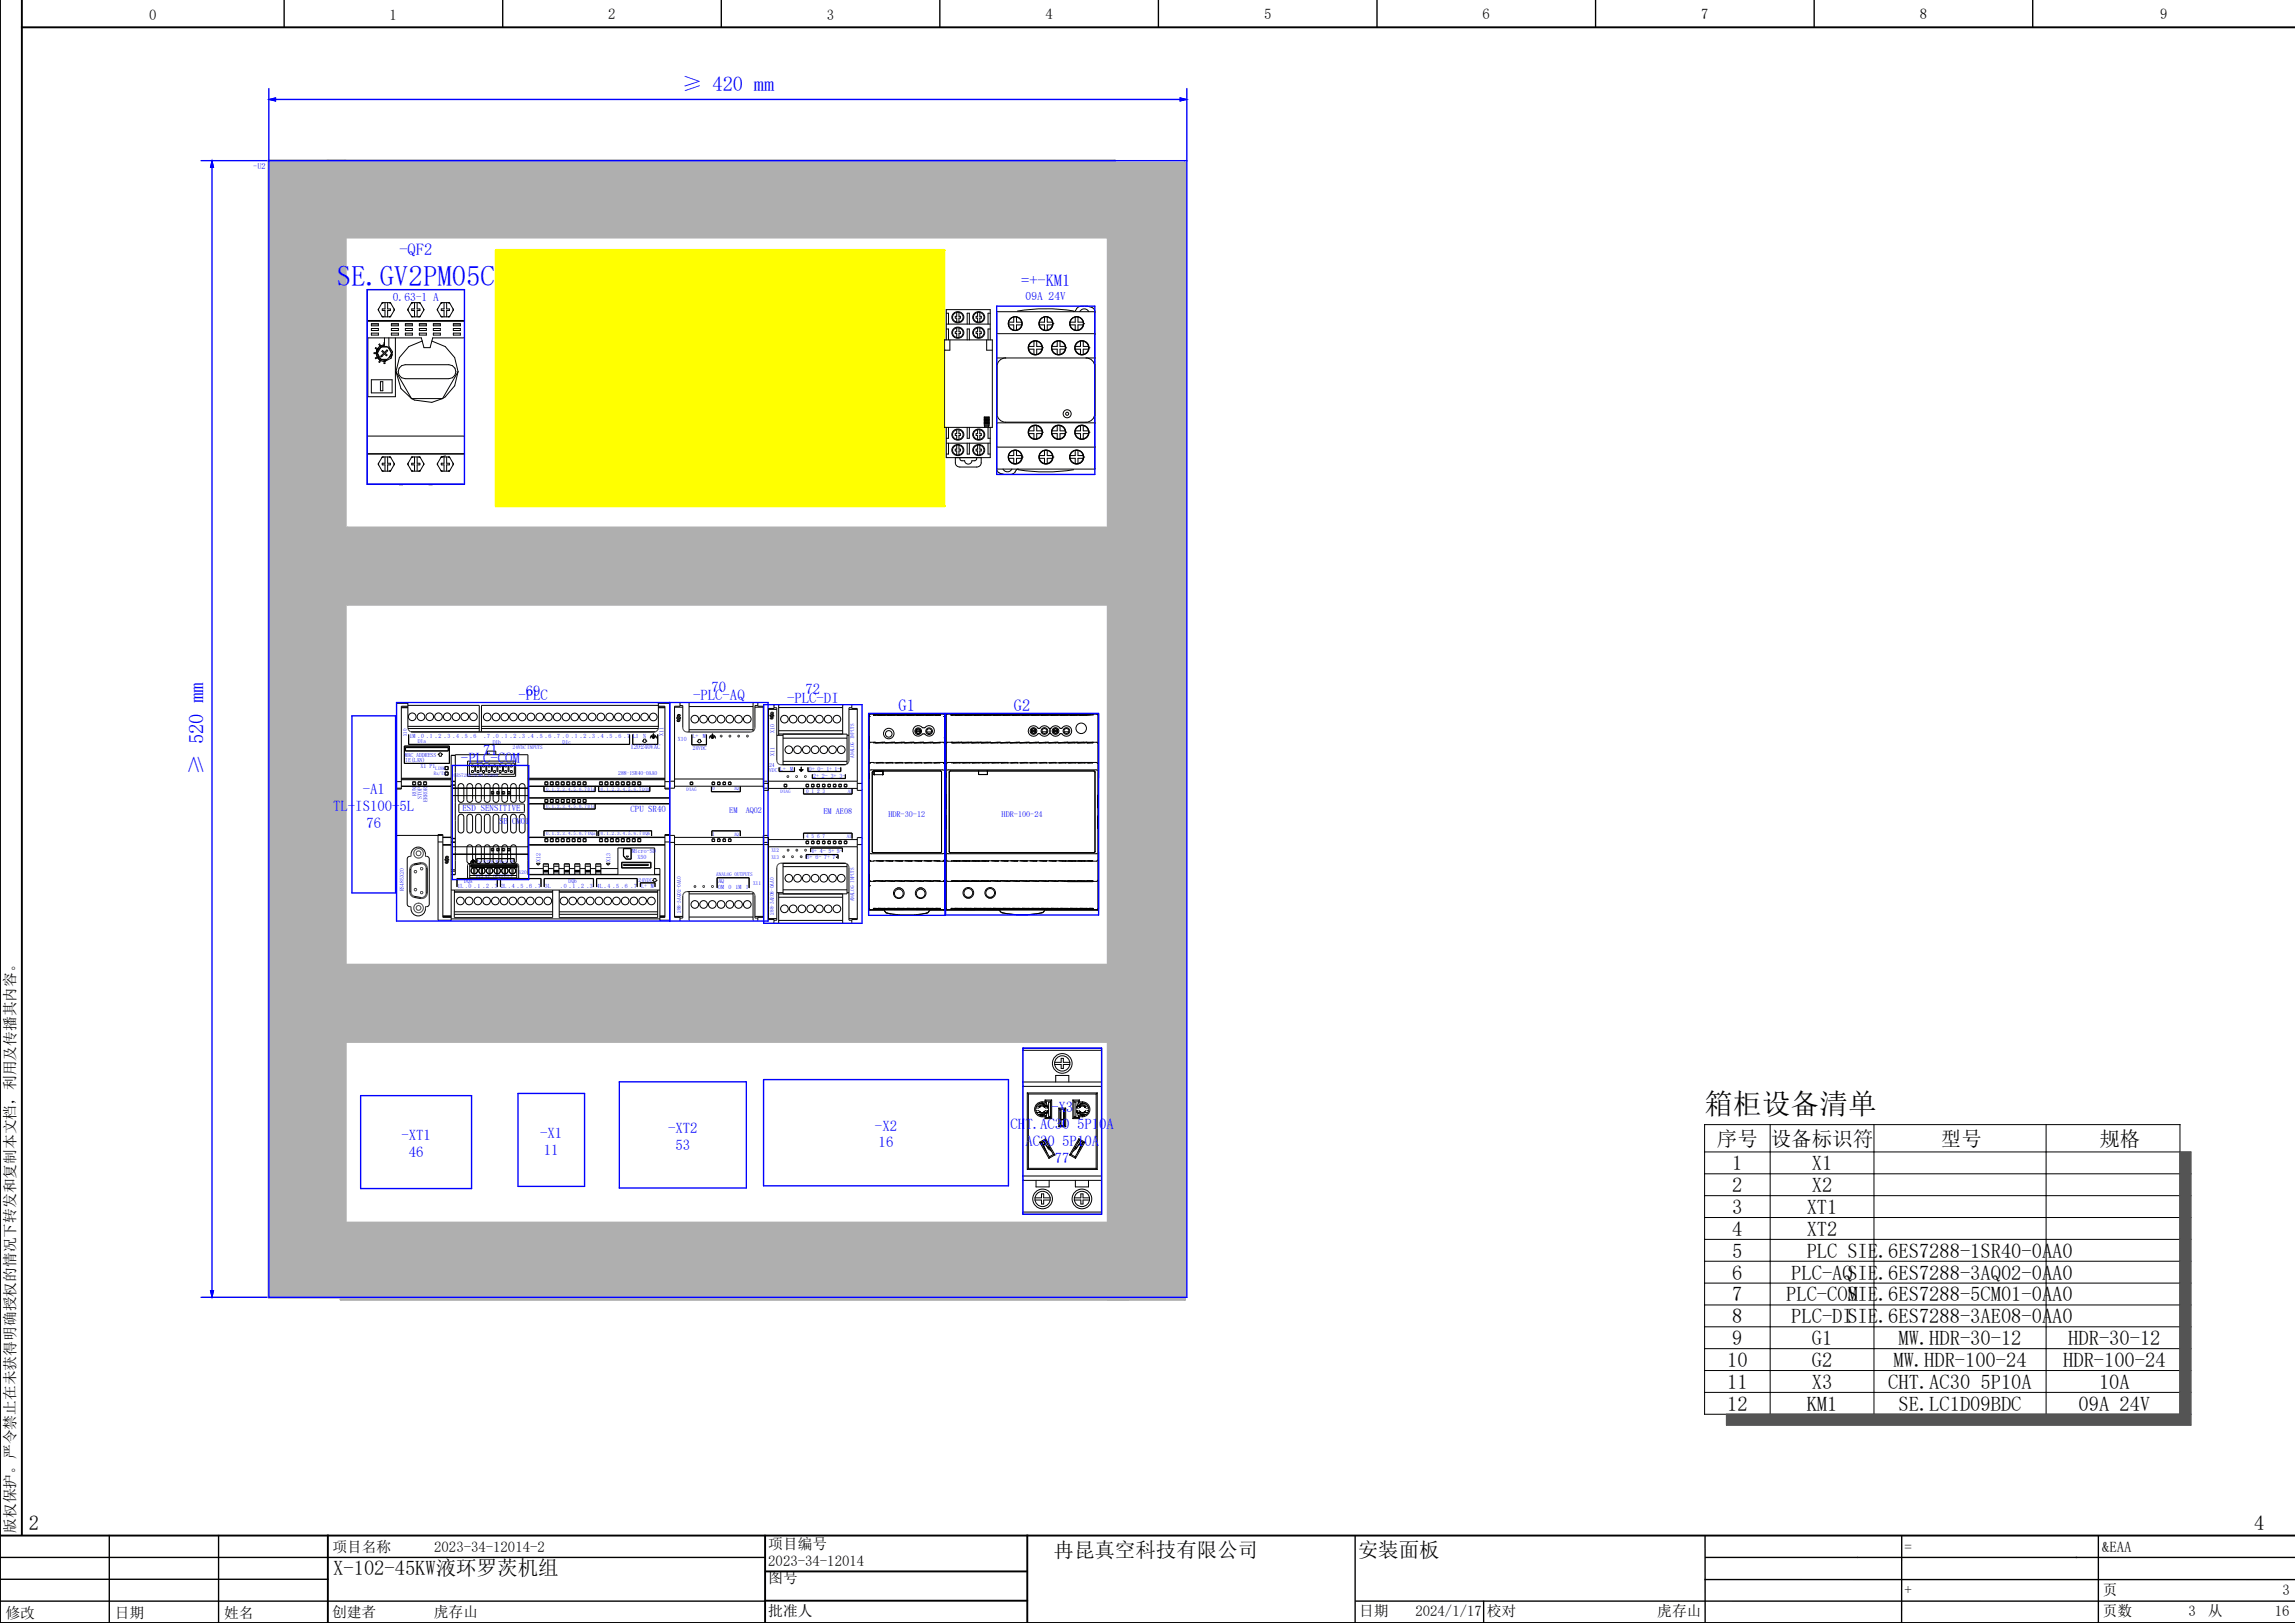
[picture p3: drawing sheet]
<svg xmlns="http://www.w3.org/2000/svg" width="420mm" height="297mm" viewBox="0 0 420 297" stroke-linecap="round" stroke-linejoin="round" font-family="sans-serif">
<defs><g id="words">
<text font-size="5.3" fill="#00f" x="61.7" y="52.3">SE.GV2PM05C</text>
<text font-size="5.3" x="312" y="203.8">箱柜设备清单</text>
<g font-size="3.7" fill="#00f">
<text x="124.8" y="16.7">≥ 420 mm</text>
<text x="37.3" y="141.8" transform="rotate(-90 37.3 141.8)">≥ 520 mm</text>
</g>
<g font-size="3.7">
<text x="314.2" y="209.6">序号</text>
<text x="324.1" y="209.6">设备标识符</text>
<text x="355.2" y="209.6">型号</text>
<text x="384.2" y="209.6">规格</text>
<text x="317" y="214.1">1</text>
<text x="331.6" y="214.1">X1</text>
<text x="317" y="218.1">2</text>
<text x="331.6" y="218.1">X2</text>
<text x="317" y="222.1">3</text>
<text x="317" y="226.1">4</text>
<text x="330.6" y="222.1">XT1</text>
<text x="330.6" y="226.1">XT2</text>
<text x="317" y="230.1">5</text>
<text x="330.6" y="230.1">PLC SIE.6ES7288-1SR40-0AA0</text>
<text x="317" y="234.1">6</text>
<text x="317" y="238.1">7</text>
<text x="326.9" y="238.1">PLC-COM</text>
<text x="327.8" y="234.1">PLC-AQSIE.6ES7288-3AQ02-0AA0</text>
<text x="338.1" y="238.1">SIE.6ES7288-5CM01-0AA0</text>
<text x="317" y="242.1">8</text>
<text x="327.8" y="242.1">PLC-DISIE.6ES7288-3AE08-0AA0</text>
<text x="316.1" y="250.1">10</text>
<text x="317" y="246.1">9</text>
<text x="331.6" y="246.1">G1</text>
<text x="331.6" y="250.1">G2</text>
<text x="346.5" y="250.1">MW.HDR-100-24</text>
<text x="347.5" y="246.1">MW.HDR-30-12</text>
<text x="377.6" y="250.1">HDR-100-24</text>
<text x="378.5" y="246.1">HDR-30-12</text>
<text x="316.1" y="254.1">11</text>
<text x="331.6" y="254.1">X3</text>
<text x="345.6" y="254.1">CHT.AC30 5P10A</text>
<text x="384.1" y="254.1">10A</text>
<text x="316.1" y="258.1">12</text>
<text x="330.6" y="258.1">KM1</text>
<text x="347.5" y="258.1">SE.LC1D09BDC</text>
<text x="380.4" y="258.1">09A 24V</text>
<text x="5.3" y="280">2</text>
<text x="412.6" y="280">4</text>
<text x="192.8" y="285">冉昆真空科技有限公司</text>
<text x="248.5" y="284.9">安装面板</text>
<text x="61" y="288.2">X-102-45KW液环罗茨机组</text>
</g>
<g font-size="3" fill="#00f">
<text x="73.1" y="46.6">-QF2</text>
<text x="186.9" y="52.4">=+-KM1</text>
<text x="164.4" y="130.1">G1</text>
<text x="185.6" y="130.1">G2</text>
</g>
<g font-size="2.7">
<text x="27.3" y="3.6">0</text>
<text x="71.3" y="3.6">1</text>
<text x="111.3" y="3.6">2</text>
<text x="151.3" y="3.6">3</text>
<text x="191.3" y="3.6">4</text>
<text x="231.3" y="3.6">5</text>
<text x="271.3" y="3.5">6</text>
<text x="311.3" y="3.5">7</text>
<text x="351.3" y="3.5">8</text>
<text x="395.3" y="3.5">9</text>
<text x="2.8" y="280.5" transform="rotate(-90 2.8 280.5)">版权保护。严令禁止在未获得明确授权的情况下转发和复制本文档，利用及传播其内容。</text>
<text x="60.8" y="284">项目名称</text>
<text x="79.5" y="284">2023-34-12014-2</text>
<text x="140.6" y="286.5">2023-34-12014</text>
<text x="140.6" y="283.4">项目编号</text>
<text x="348.5" y="284">=</text>
<text x="384.7" y="284">&amp;EAA</text>
<text x="140.6" y="289.7">图号</text>
<text x="348.5" y="291.8">+</text>
<text x="384.8" y="291.8">页</text>
<text x="417.7" y="291.8">3</text>
<text x="1" y="296">修改</text>
<text x="21" y="296">日期</text>
<text x="41" y="296">姓名</text>
<text x="60.8" y="296">创建者</text>
<text x="79.4" y="296">虎存山</text>
<text x="140.6" y="295.8">批准人</text>
<text x="248.7" y="295.8">日期</text>
<text x="259" y="295.8">2024/1/17</text>
<text x="272.1" y="295.8">校对</text>
<text x="303.3" y="295.8">虎存山</text>
<text x="384.8" y="295.8">页数</text>
<text x="400.5" y="295.8">3</text>
<text x="404" y="295.8">从</text>
<text x="416.3" y="295.8">16</text>
</g>
<g font-size="2.7" fill="#00f">
<text x="94.9" y="128.2">-PLC</text>
<text x="96.2" y="127.4">69</text>
<text x="126.8" y="128.2">-PLC-AQ</text>
<text x="130.2" y="126.6">70</text>
<text x="144" y="128.6">-PLC-DI</text>
<text x="147.4" y="127">72</text>
<text x="84.4" y="139.7">-PLC-COM</text>
<text x="88.4" y="138.1">71</text>
<text x="61" y="148.4">TL-IS100-5L</text>
<text x="66.4" y="145.3">-A1</text>
<text x="67" y="151.4">76</text>
<text x="192.4" y="203.5">-X3</text>
<text x="73.5" y="208.6">-XT1</text>
<text x="98.9" y="208.2">-X1</text>
<text x="122.3" y="207.3">-XT2</text>
<text x="160.1" y="206.9">-X2</text>
<text x="160.8" y="210">16</text>
<text x="185" y="206.6">CHT.AC30 5P10A</text>
<text x="187.6" y="209.7">AC30 5P10A</text>
<text x="74.8" y="211.7">46</text>
<text x="99.5" y="211.3">11</text>
<text x="123.6" y="210.4">53</text>
<text x="193" y="212.8">77</text>
</g>
<g font-size="2.1" fill="#00f">
<text x="71.9" y="55.1">0.63-1 A</text>
<text x="187.7" y="54.9">09A 24V</text>
</g>
<g font-size="1.6" fill="#00f">
<text x="84.6" y="148.5">ESD SENSITIVE</text>
<text x="115.4" y="148.7">CPU SR40</text>
<text x="91.4" y="150.9">SB CM01</text>
</g>
<g font-size="1.5" fill="#00f">
<text x="46.4" y="30.9">-U2</text>
<text x="133.5" y="148.7">EM</text>
<text x="136.5" y="148.7">AQ02</text>
<text x="150.7" y="149">EM AE08</text>
<text x="162.6" y="149.6">HDR-30-12</text>
<text x="183.3" y="149.5">HDR-100-24</text>
</g>
<text font-size="1.2" fill="#00f" x="115.4" y="137.1">120-240VAC</text>
<g font-size="1.1" fill="#00f">
<text x="74.9" y="135.1">1M .0 .1 .2 .3 .4 .5 .6</text>
<text x="88.6" y="135.1">.7 .0 .1 .2 .3 .4 .5 .6 .7 .0 .1 .2 .3 .4 .5 .6 .7 L1</text>
<text x="117.7" y="135.1">N</text>
<text x="121.4" y="134.7" transform="rotate(-90 121.4 134.7)">X11</text>
<text x="124.1" y="135.6">X10</text>
<text x="126.7" y="135">L+</text>
<text x="128.6" y="135">M</text>
<text x="141.7" y="134.2" transform="rotate(-90 141.7 134.2)">X10</text>
<text x="74.1" y="138.5">MAC ADDRESS</text>
<text x="74.2" y="139.5">IE(LAN)</text>
<text x="77" y="140.6">X1 P1</text>
<text x="141.7" y="138.3" transform="rotate(-90 141.7 138.3)">X11</text>
<text x="144.6" y="141">M</text>
<text x="148" y="141">0+ 0- 1+ 1-</text>
<text x="148.8" y="142.3">2+ 2- 3+ 3-</text>
<text x="76.2" y="145.6" transform="rotate(-90 76.2 145.6)">RUN</text>
<text x="77.2" y="146.2" transform="rotate(-90 77.2 146.2)">STOP</text>
<text x="78.2" y="146.7" transform="rotate(-90 78.2 146.7)">ERROR</text>
<text x="98.9" y="157.7" transform="rotate(-90 98.9 157.7)">X12</text>
<text x="111.7" y="157.7" transform="rotate(-90 111.7 157.7)">X13</text>
<text x="115.7" y="156.2">Micro-SD</text>
<text x="116.7" y="157.2">X50</text>
<text x="131.5" y="161.6">AQ</text>
<text x="147.6" y="157.2">6+ 6- 7+ 7-</text>
<text x="148.4" y="156">4+ 4- 5+ 5-</text>
<text x="83.7" y="162.5">1L .0 .1 .2 .3</text>
<text x="91.6" y="162.5">2L .4 .5 .6 .7</text>
<text x="99.7" y="162.5">3L</text>
<text x="102.6" y="162.5">.0 .1 .2 .3</text>
<text x="109.2" y="162.5">4L .4 .5 .6 .7 L+ M</text>
<text x="131.4" y="162.6">0M</text>
<text x="133.3" y="162.6">0</text>
<text x="134.6" y="162.6">1M</text>
<text x="136.5" y="162.6">1</text>
</g>
<g font-size="1" fill="#00f">
<text x="76.5" y="136">DIa</text>
<text x="90.2" y="136.1">DIb</text>
<text x="93.9" y="137">24VDC INPUTS</text>
<text x="103" y="136.1">DIc</text>
<text x="126.8" y="137.2">24VDC</text>
<text x="113.1" y="141.8">288-1SR40-0AA0</text>
<text x="140.8" y="140.4">24</text>
<text x="140.8" y="141.2">VDC L+</text>
<text x="156.3" y="138.7" transform="rotate(-90 156.3 138.7)">ANALOG INPUTS</text>
<text x="130.3" y="144.6">0</text>
<text x="147.5" y="145.1">0</text>
<text x="148.5" y="145.1">1</text>
<text x="149.5" y="145.1">2</text>
<text x="150.5" y="145.1">3</text>
<text x="130.3" y="152.9">1</text>
<text x="141.2" y="155.9">X12</text>
<text x="147.5" y="153.3">4</text>
<text x="148.5" y="153.3">5</text>
<text x="149.5" y="153.3">6</text>
<text x="150.5" y="153.3">7</text>
<text x="85" y="161.6">DQa</text>
<text x="87.2" y="160.7">RELAY OUTPUTS</text>
<text x="104.1" y="161.6">DQb</text>
<text x="116.9" y="161.5">24VDC</text>
<text x="131.1" y="160.3">ANALOG OUTPUTS</text>
<text x="141.2" y="157.1">X13</text>
<text x="73.9" y="163.1" transform="rotate(-90 73.9 163.1)">RS485X20</text>
<text x="124.6" y="167.1" transform="rotate(-90 124.6 167.1)">288-3AQ02-0AA0</text>
<text x="137.9" y="162">X11</text>
<text x="141.6" y="167.4" transform="rotate(-90 141.6 167.4)">288-3AE08-0AA0</text>
<text x="156.3" y="165" transform="rotate(-90 156.3 165)">ANALOG INPUTS</text>
</g>
<g font-size=".9" fill="#00f">
<text x="74.4" y="134.7" transform="rotate(-90 74.4 134.7)">X10</text>
<text x="79.4" y="141.9">Rx/Tx</text>
<text x="79.7" y="140.9">LINK</text>
<text x="83.1" y="142.2">6ES7288-5CM01-0AA0</text>
<text x="99.5" y="144.7">.0.1.2.3.4.5.6.7 DIa .0.1.2.3.4.5.6.7 DIb</text>
<text x="99.5" y="147.9">.0.1.2.3.4.5.6.7 DIc</text>
<text x="125.7" y="144.7">DIAG</text>
<text x="134.4" y="144.6">AQ</text>
<text x="142.9" y="145">DIAG</text>
<text x="155.2" y="145.1">AI</text>
<text x="99.5" y="152.9">.0.1.2.3.4.5.6.7 DQa .0.1.2.3.4.5.6.7 DQb</text>
<text x="134.4" y="152.9">AQ</text>
<text x="155" y="153.3">AI</text>
<text x="95" y="159.9">X20</text>
</g>
<text font-size=".8" fill="#00f" x="87.3" y="157.9">Tx/B RTS M Rx/A 5V</text>
</g></defs>
<g fill="none" stroke="#000" stroke-width=".25">
<path d="M52 0v5M92 0v5M132 0v5M172 0v5M212 0v5M252 0v5M292 0v5M332 0v5M372 0v5M0 293h140M0 285h140M0 289h60"/>
<path d="M20 281v16M40 281v16M248 281.1v15.9M248.1 293h171.9M271.5 293v4M312 281.2l.1 15.5M312 289l107.9 .1M348 281v15.9M384 281.2v15.6M420 285h-108"/>
</g>
<path d="M4 0v281M0 0v297h420M4 5h416M0 281h420M60 281v16M140 287.6h48M140 281v15.8M140.1 292.9h47.9M188 281v16" fill="none" stroke="#000" stroke-width=".35"/>
<g fill="none" stroke="#000" stroke-width=".18">
<path d="M67.2 58.8h17.8M67.2 58.6h17.8M68 59.3h1.2v.3h-1.2zM69.3 56.5v.4M69.9 57.9l.3 .1M69.9 55.4h1.5l.8 1.3-.8 1.3h-1.5l-.7-1.3zM70 57.9l.1 .1M70.1 55.4l-.1 .1M70.2 55.4l-.3 .1M70.5 55.4v1.1h-.5v.3h.5v1.2M70.9 55.4v1.1h.5v.3h-.5v1.2M71.2 55.4l.3 .1"/>
<path d="M71.3 55.4h.1M71.4 57.9l-.1 .1M71.5 57.9l-.3 .1M71.6 59.3h1.3v.3h-1.3zM72.1 56.5v.4M74.2 59.3h1.3v.3h-1.3zM74.7 56.5v.4M75.3 57.9l.3 .1M75.4 55.4h1.5l.7 1.3-.7 1.3h-1.5l-.8-1.3zM75.4 57.9l.1 .1M75.5 55.4l-.1 .1M75.6 55.4l-.3 .1"/>
<path d="M75.9 55.4v1.1h-.5v.3h.5v1.2M76.3 55.4v1.1h.5v.3h-.5v1.2M76.6 55.4l.3 .1M76.7 55.4h.1M76.7 59.3h1.3v.3h-1.3zM76.8 57.9l-.1 .1M76.9 57.9l-.3 .1M77.5 56.5v.4M79.3 59.3h1.3v.3h-1.3zM80.1 56.5v.4M80.7 57.9l.3 .1M80.8 55.4h1.5l.7 1.3-.7 1.3h-1.5l-.8-1.3z"/>
<path d="M80.8 57.9l.1 .1M80.9 55.4l-.1 .1M81 55.4l-.3 .1M81.3 55.4v1.1h-.5v.3h.5v1.2M81.7 55.4v1.1h.5v.3h-.5v1.2M82 55.4l.3 .1M82.1 55.4h.1M82.2 57.9l-.1 .1M82.3 57.9l-.3 .1M82.9 56.5v.4M83 59.3h1.2v.3h-1.2zM173.2 57.3h.4v2"/>
<path d="M173.2 59.3h8M175.1 57.2v.7h-.3v.3h.3v.7M175.5 57.2v.7h.3v.3h-.3v.7M177 59.3v-2h.4v2M178.9 57.2v.7h-.3v.3h.3v.7M179.3 57.2v.7h.3v.3h-.3v.7M181.2 57.3h-.4v2M184.5 59.2h.1M184.6 59.5a1.22 1.22 0 0 0 .9 .9M184.6 59v.5M184.6 59.5h.9v.9M185.5 58a1.22 1.22 0 0 0-.9 1"/>
<path d="M185.5 58h.5M185.5 58v1h-.9M186 58v1h1M186 58a1.22 1.22 0 0 1 1 1.2 1.22 1.22 0 0 1-1 1.2M187 59.5h-1v.9M190.2 59v.5M190.2 59.5a1.22 1.22 0 0 0 .9 .9M190.2 59.5h.9v.9M191.1 58h.6M191.1 58a1.22 1.22 0 0 0-.9 1M191.1 58v1h-.9M191.7 58v1h.9"/>
<path d="M191.7 58a1.22 1.22 0 0 1 .9 1M192.6 59v.5M192.6 59.5a1.22 1.22 0 0 1-.9 .9M192.6 59.5h-.9v.9M192.7 59.2h.1M195.8 59v.5M195.8 59.5a1.22 1.22 0 0 0 1 .9M195.8 59.5h1v.9M196.4 57l.3-.1 .3-.4a2.58 2.58 0 0 1 3.2 0l.2 .5M196.5 56.9a32.1 32.1 0 0 0-10.3 0M196.8 58h.5M196.8 58a1.22 1.22 0 0 0-1 1"/>
<path d="M196.8 58v1h-1M197.3 58v1h.9M197.3 58a1.22 1.22 0 0 1 .9 1M197.6 57l.1-.1a.9 .9 0 0 1 1.6 .1M198.2 59v.5M198.2 59.5a1.22 1.22 0 0 1-.9 .9M198.2 59.5h-.9v.9M198.3 59.2h.1M200.4 57v28.8h-18M200.4 57h-18v28.8M67.2 79.8h17.8M67.2 61.8h9.9l.5 1.8h1.1l.5-1.8h5.8"/>
<path d="M67.3 61.8v10.8h5.1v-10.8M68 69.5h3.8v2.4h-3.8zM68 60.1h1.2v.4h-1.2zM68 61h1.2v.3h-1.2zM68.9 64.6h-.4v.1h.4M68.9 64.6v.1M68.9 64.7l.1 .6M68.9 64.3v.3M69 64l.2 1.6M69 65.3l-.3 .2 .1 .2 .3-.2M69 64l-.1 .6M69 64l-.1 .1"/>
<path d="M69 65.3l.1 .2M69.1 64.7l.5 .9M69.1 63.8l-.3-.2-.1 .2 .3 .2M69.1 63.9l-.1 .2M69.1 63.8l-.1 .2M69.1 65.5l.4 .4M69.1 64.8l.2 .6 .6 .4M69.2 65.5l.1 .2M69.3 65.6l1.3 .4M69.5 63.4l-.4 .4M69.5 65.9l-.2 .3 .2 .1 .2-.3M69.5 65.9l.2 .1"/>
<path d="M69.6 69.8h.5v1.7h-.5zM69.6 63.6l-.5 1 .2-.7 .7-.5h.8l.6 .5M69.7 63.3l-.2-.4-.2 .1 .2 .4M69.7 63.3l-.2 .1M69.7 66l.6 .1M69.7 65.1l.2 .2h-.2zM69.8 65.8h1M69.8 63.5h1.1M69.9 64.3l.1-.1 .4 .3 .4-.5 .1 .2-.4 .4 .3 .4-.1 .1-.3-.3-.4 .4-.2-.2 .4-.4zM70.1 65.9h.6M70.3 63.1l-.6 .2M70.3 66.1v.4h.1v-.4"/>
<path d="M70.3 66.1h.1M70.3 63.1h.1M70.4 63.1l-1.4 .9M70.4 62.7l-.1 .4M70.4 63.1h-.1M70.4 61.8v1.3M71.1 63.6l.6 1M71.2 61.8v1.6l.6 1-.3 1.2M71.4 64l.3 .6M71.5 65.6l-1.1 .5M71.6 61h1.3v.3h-1.3zM71.6 60.1h1.3v.4h-1.3z"/>
<path d="M71.7 64.6l-.5 .8M71.7 64.6l-.2 .6M71.7 65l-1.3 1.1M71.8 64.9l-.3 .7M72.5 68l.9 3.1 1.9 1.8M72.5 68l2.8 4.9M73 67.4l.5-.5 .6-.2h8a1.28 1.28 0 0 1 1.3 1.3 1.28 1.28 0 0 1-1.3 1.3h-8a1.28 1.28 0 0 1-1.1-1.9zM74.2 60.1h1.3v.4h-1.3zM74.2 61h1.3v.3h-1.3zM75.3 72.9l.5 .3 3.2 .4 2-.7M75.3 72.9h5.7M76.7 60.1h1.3v.4h-1.3z"/>
<path d="M76.7 61h1.3v.3h-1.3zM77.3 62.4l-2.5 1-1.7 2-.6 2.6M79 62.4l2.5 1 1.7 2 .6 2.6M79.3 61h1.3v.3h-1.3zM79.3 60.1h1.3v.4h-1.3zM83 61h1.2v.3h-1.2zM83 60.1h1.2v.4h-1.2zM83.8 68l-2.8 4.9M83.8 68l-.6 2.6-1.7 2-.5 .3M172.8 62.2h8.8v16h-8.8zM172.8 64.1h1M173.2 62.2v-5.5h8v5.5"/>
<path d="M173.2 78.2v5.5h8v-5.5M173.2 60.2h.4v2M173.6 78.2v2h-.4M173.8 62.2v1.9M175.1 78.7v.7h-.3v.3h.3v.7M175.1 60v.7h-.3v.3h.3v.8M175.5 60v.7h.3v.3h-.3v.8M175.5 78.7v.7h.3v.3h-.3v.7M177 62.2v-2h.4v2M177 78.2v2h.4v-2M178.9 78.7v.7h-.3v.3h.3v.7M178.9 60v.7h-.3v.3h.3v.8"/>
<path d="M179.3 78.7v.7h.3v.3h-.3v.7M179.3 60v.7h.3v.3h-.3v.8M180.1 77.3h.9M180.1 76.3h.9v1.5h-.9zM180.1 76.4h.9M180.1 76.5h.9M180.1 76.7h.9M180.1 76.8h.9M180.1 77h.9M180.1 77.1h.9M180.1 77.2h.9M180.1 77.5h.9"/>
<path d="M180.1 77.6h.9M180.2 78.1h.7M180.2 77.8v.3M180.2 78.1l-.1 .1M180.6 62.2v1.9M180.6 64.1h1M180.8 78.2v2h.4M180.9 78.1l.1 .1M180.9 77.8v.3M181.2 60.2h-.4v2M182.4 65.5h18M182.4 61.1h18"/>
<path d="M182.4 77.4h18M184 65.5a1.61 1.61 0 0 0-1.6 1.6v8.6a1.6 1.6 0 0 0 1.6 1.6h14.8a1.61 1.61 0 0 0 1.6-1.6v-8.6a1.61 1.61 0 0 0-1.6-1.6M185.5 60.4h.5M188.3 79.3a1.23 1.23 0 0 0 .9 1M188.3 78.8v.5M188.3 63.4v.5M188.3 63.9a1.23 1.23 0 0 0 .9 .9M188.3 63.9h.9v.9M188.3 79.3h.9v1M189.2 77.9h.5M189.2 77.9a1.23 1.23 0 0 0-.9 .9M189.2 62.4h.5"/>
<path d="M189.2 64.8h.5M189.2 62.4a1.23 1.23 0 0 0-.9 1M189.2 62.5v.9h-.9M189.2 77.9v.9h-.9M189.7 62.5v.9h1M189.7 77.9v.9h1M189.7 77.9a1.23 1.23 0 0 1 1 .9M189.7 62.4a1.23 1.23 0 0 1 1 1M190.7 63.9h-1v.9M190.7 79.3h-1v1M190.7 78.8v.5M190.7 79.3a1.23 1.23 0 0 1-1 1"/>
<path d="M190.7 63.4v.5M190.7 63.9a1.23 1.23 0 0 1-1 .9M190.8 63.6h.1M190.8 79.1h.1M191.1 60.4h.6M192.5 78.8v.5M192.5 63.4v.5M192.5 79.3a1.23 1.23 0 0 0 1 1M192.5 63.9a1.22 1.22 0 0 0 1 .9M192.5 79.3h1v1M192.5 63.9h1v.9M193.5 77.9h.5"/>
<path d="M193.5 62.4h.5M193.5 77.9a1.22 1.22 0 0 0-1 .9M193.5 62.4a1.22 1.22 0 0 0-1 1M193.5 77.9v.9h-1M193.5 62.5v.9h-1M194 62.5v.9h.9M194 77.9v.9h.9M194 64.8h-.5M194 77.9a1.22 1.22 0 0 1 .9 .9M194 62.4a1.22 1.22 0 0 1 .9 1M194.9 78.8v.5M194.9 63.4v.5"/>
<path d="M194.9 79.3a1.22 1.22 0 0 1-.9 1M194.9 63.9a1.22 1.22 0 0 1-.9 .9M194.9 63.9h-.9v.9M194.9 79.3h-.9v1M195 63.6h.1M195 79.1h.1M196.8 60.4h.5M196.8 78.8v.5M196.8 63.4v.5M196.8 79.3a1.23 1.23 0 0 0 .9 1M196.8 63.9a1.23 1.23 0 0 0 .9 .9M196.8 63.9h.9v.9"/>
<path d="M196.8 79.3h.9v1M197.7 77.9h.5M197.7 62.4h.5M197.7 64.8h.5M197.7 77.9a1.23 1.23 0 0 0-.9 .9M197.7 62.4a1.23 1.23 0 0 0-.9 1M197.7 62.5v.9h-.9M197.7 77.9v.9h-.9M198.2 77.9v.9h1M198.2 62.5v.9h1M198.2 77.9a1.23 1.23 0 0 1 1 .9M198.2 62.4a1.23 1.23 0 0 1 1 1"/>
<path d="M199.2 79.3h-1v1M199.2 63.9h-1v.9M199.2 78.8v.5M199.2 63.4v.5M199.2 79.3a1.23 1.23 0 0 1-1 1M199.2 63.9a1.23 1.23 0 0 1-1 .9M199.3 63.6h.1M199.3 79.1h.1M67.2 83.1h17.8M67.2 88.6h17.8M67.2 83h17.8M69.3 84.7v.4"/>
<path d="M69.9 86.1l.3 .1M69.9 83.6h1.5l.8 1.3-.8 1.3h-1.5l-.7-1.3zM70 86.2h.1M70.1 83.6l-.1 .1M70.2 83.6l-.3 .1M70.5 83.6v1.2h-.5v.3h.5v1.1M70.9 83.6v1.2h.5v.3h-.5v1.1M71.2 83.6l.3 .1M71.3 83.6l.1 .1M71.4 86.1l-.1 .1M71.5 86.1l-.3 .1M72.1 84.7v.4"/>
<path d="M73.1 88.7h-5.9v-35.7h17.8v35.7h-5.9M73.1 88.6v.1h.6v-.1M73.7 88.7h4.8M74.7 84.7v.4M75.3 86.1l.3 .1M75.4 83.6h1.5l.7 1.3-.7 1.3h-1.5l-.8-1.3zM75.4 86.2h.1M75.5 83.6l-.1 .1M75.6 83.6l-.3 .1M75.9 83.6v1.2h-.5v.3h.5v1.1M76.3 83.6v1.2h.5v.3h-.5v1.1M76.6 83.6l.3 .1"/>
<path d="M76.7 83.6l.1 .1M76.8 86.1l-.1 .1M76.9 86.1l-.3 .1M77.5 84.7v.4M78.5 88.6v.1h.6v-.1M80.1 84.7v.4M80.7 86.1l.3 .1M80.8 83.6h1.5l.7 1.3-.7 1.3h-1.5l-.8-1.3zM80.8 86.2h.1M80.9 83.6l-.1 .1M81 83.6l-.3 .1M81.3 83.6v1.2h-.5v.3h.5v1.1"/>
<path d="M81.5 83.4l-.7 .2M81.7 83.6v1.2h.5v.3h-.5v1.1M82 83.6l.3 .1M82.1 83.6l.1 .1M82.2 86.1l-.1 .1M82.3 86.1l-.3 .1M82.9 84.7v.4M173.2 81.1h8M173.6 81.1v2h-.4M174.8 83.7v1a.8 .8 0 0 0 .9 .8h3a.79 .79 0 0 0 .9-.8v-1M175.1 81.5v.7h-.3v.3h.3v.7M175.5 81.5v.7h.3v.3h-.3v.7"/>
<path d="M175.7 83.7a.38 .38 0 0 0 .4 .6h.4a.66 .66 0 0 0 .7 .6 .66 .66 0 0 0 .7-.6h.4a.38 .38 0 0 0 .4-.6M177 81.1v2h.4v-2M178.9 81.5v.7h-.3v.3h.3v.7M179.3 81.5v.7h.3v.3h-.3v.7M180.8 81.1v2h.4M182.4 81.8h18M182.4 85.8a1.46 1.46 0 0 0 1.6 1h1.2M183.6 85.8a.9 .9 0 0 0 .8 .5 .9 .9 0 0 0 .8-.5M184.6 83.4v.5M184.6 83.9a1.22 1.22 0 0 0 .9 .9M184.6 83.9h.9v.9M185.5 84.8h.5"/>
<path d="M185.5 82.4h.5M185.5 82.4a1.22 1.22 0 0 0-.9 1M185.5 82.4v1h-.9M186 86l-.4 .6-.4 .2M186 82.4v1h1v.2v.3h-1v.9M186 82.4a1.22 1.22 0 0 1 1 1M186.4 85.8l-.4 .2M187 83.9a1.22 1.22 0 0 1-1 .9M187.1 83.6h.1M189.2 80.3h.5M190.2 83.4v.5M190.2 83.9a1.22 1.22 0 0 0 .9 .9"/>
<path d="M190.2 83.9h.9v.9M191.1 82.4a1.22 1.22 0 0 0-.9 1M191.1 82.4h.6M191.1 84.8h.6M191.1 82.4v1h-.9M191.7 82.4v1h.9M191.7 82.4a1.22 1.22 0 0 1 .9 1M192.6 83.4v.5M192.6 83.9a1.22 1.22 0 0 1-.9 .9M192.6 83.9h-.9v.9M192.7 83.6h.1M194 80.3h-.5"/>
<path d="M195.8 83.4v.5M195.8 83.9a1.22 1.22 0 0 0 1 .9M195.8 83.9h1v.9M196.5 86a32.1 32.1 0 0 1-10.2 0M196.8 82.4a1.22 1.22 0 0 0-1 1M196.8 82.4h.5M196.8 84.8h.5M196.8 82.4v1h-1M197.3 82.4v1h.9M197.3 82.4a1.22 1.22 0 0 1 .9 1M197.7 80.3h.5M198.2 83.4v.5"/>
<path d="M198.2 83.9a1.22 1.22 0 0 1-.9 .9M198.2 83.9h-.9v.9M198.3 83.6h.1M72.6 128.7h2M73.4 129.5h1.2M73.4 129.4h1.2M74 136.5h8.3v3.2h-8.3zM74 136.6h8.2v3.1h-8.2zM74.2 136.8h7.9v.6h-7.9zM74.2 136.8v.6h7.8v-.6M74.6 128.6v4.6M74.6 129.2h-1.2v15.2h-.8"/>
<path d="M74.6 129.1h13.1v4.8M74.6 132.9h13.1M74.6 133.2h.1M74.6 133.2l.1 .1M74.7 133.3h.1M74.7 133.3v.1M74.7 133.3h13M74.7 133.4h.1M74.7 133.4v.1M74.7 133.5h.1M74.8 133.6h.1M74.8 134.4v1.8h40.4v-1.8v1.8h-40.4z"/>
<path d="M74.8 133.6v.1M74.8 133.7h.1M74.9 133.7h.1M74.9 133.7v.1M74.9 133.8h.1M75 133.8h.1M75 133.8l.1 .1M75.1 133.9h.1M75.2 133.9h.1M75.2 133.9h44.7M75.3 133.9h.1M75.3 133.9l.1 .1"/>
<path d="M75.4 134h.1M75.4 134h44.3M80.1 138.1l.5-.4 .4 .4h-.2v.3h-.4v-.3zM83.3 138.2h-.7v30.4M85.6 139.3h8.8v2.8h-8.8zM85.9 139.7h2.4l.1 .1 .3-.1h2.6l.2 .1 .2-.1h2.4v2h-2.4l-.1-.1-.3 .1h-2.6l-.1-.1-.3 .1h-2.4zM86.3 140h.3v.3h-.3zM87.3 140h.4v.3h-.4zM88.1 133.3h32.4M88.1 132.9h32.4M88.3 140h.4v.3h-.4zM89.2 138.1v-.7h1.5v.7"/>
<path d="M89.3 140h.4v.3h-.4zM90.3 140h.4v.3h-.4zM91.4 140h.3v.3h-.3zM92.4 140h.3v.3h-.3zM93.4 140h.4v.3h-.4zM115.8 134.4h.1M115.8 134.4v1.8h4.6v-1.8l-.1 1.8h-4.5M117.8 135.3h.4v.3h.2l-.4 .3-.5-.3h.3zM119 135v.1M119 135.1h.1M119 135h.1M119 134.9v.1"/>
<path d="M119 134.9h.1M119 134.8v.1M119.1 135l-.1 .1M119.1 135h.1M119.1 134.9h.1M119.1 134.8h.1M119.1 134.9h-.1M119.1 134.8v.1M119.1 134.7h.1M119.1 134.7v.1M119.2 134.7h-.1M119.2 134.7h.1"/>
<path d="M119.2 134.8h.8zM119.2 134.6h.1M119.2 134.6v.1M119.3 134.6h-.1M119.3 134.6h.1M119.3 134.5v.1M119.3 134.9l.5 .1zM119.3 134.5h.1M119.4 134.6h-.1M119.4 134.5h.1M119.4 134.5v.1M119.4 135.1h.3"/>
<path d="M119.4 135.1h.1M119.5 134.5h.1M119.5 134.5h-.1M119.6 134.5h.1M119.6 134.5h-.1M119.6 134.8v-.6v.6M119.7 134.5h.1M119.7 135.1h.1M119.7 134h.1M119.8 134.5h.1M119.8 134h-.1M119.8 133.9h.1"/>
<path d="M119.8 134.6h.1M119.8 133.9v.1M119.8 134.5l.1 .1M119.9 134.6h.1M119.9 133.9h-.1M119.9 133.9h.1M119.9 134.6l.1 .1M119.9 134.7h.1M120 134.6h.1M120 133.9h-.1M120 134.7h.1M120 133.9h.1"/>
<path d="M120 134.8h.1M120 134.7l.1 .1M120.1 134.7v.1M120.1 134.8h.1M120.1 134.9h.1M120.1 133.8v.1M120.1 135h.1M120.1 133.8l-.1 .1M120.1 135.1h.1M120.1 133.8h.1M120.1 134.8v.1M120.1 134.9v.1"/>
<path d="M120.2 133.8h-.1M120.2 133.8h.1M120.3 133.7l-.1 .1M120.3 133.7h.1M120.3 133.6h.1M120.4 133.6h-.1M120.4 133.6h.1M120.4 133.5v.1M120.4 133.5h.1M120.4 133.4v.1M120.4 133.4h.1M120.5 133.4h.1"/>
<path d="M120.5 133.4h-.1M120.5 133.3v.1M120.5 133.3h.1M120.5 133.2v.1M120.5 133.2h.1M120.5 129.2h1.2v15.2h.9M120.5 129.1h-32.4v4.8M120.5 128.6v4.6M120.5 129.5h1.2M120.5 129.4h1.2M120.5 128.7h2.1M123.4 129.4h1.6"/>
<path d="M124.1 130.8h.3l.1 .1-.1 .1-.1-.1-.2 .1 .1 .3 .1-.3 .3 .4h-.3l.1 .2a.31 .31 0 0 1-.1 .4 .31 .31 0 0 1-.4-.1v-.1l.2 .1 .2-.1-.1-.3-.1 .3-.3-.4h.3l-.2-.3zM124.4 128.6v.6h-1v15h-1.7M124.4 129.1h.6v4.1M125 133.2h.1M125 133.2v.1M125 133.3h.1M125 133.3v.1M125 133.4h.1M125 133.4v.1M125 133.5h.1M125.1 133.5h.1M125.1 133.5v.1"/>
<path d="M125.1 133.6h.1M125.1 133.6v.1M125.1 133.7h.1M125.2 133.7h.1M125.2 133.7l.1 .1M125.3 133.8h.1M125.3 133.8l.1 .1M125.4 133.9h.1M125.5 133.9h.1M125.6 133.9h.1M125.6 133.9l.1 .1M125.7 134h.1"/>
<path d="M125.7 134h11.7M126.1 128.6v5.4M126.1 133.5h11.7M126.1 129.3h11.7M126.6 136.3v-1.9v1.9h2.7v-1.9v1.9M127.8 135.3h.4v.3h.2l-.4 .4-.5-.4h.3zM129.8 135.1h.1M129.8 135h.1M129.8 135v.1M129.8 134.9v.1M129.8 134.9h.1M129.9 135.1h.1"/>
<path d="M129.9 135h.1M129.9 134.9h.1M129.9 134.8h.1M129.9 134.8l-.1 .1M129.9 134.8v.1M129.9 134.7v.1M129.9 134.7h.1M130 134.7h-.1M130 134.7l-.1 .1M130 134.7h.1M130 134.8l.8 .1zM130 134.6v.1"/>
<path d="M130 134.6h.1M130.1 134.6l-.1 .1M130.1 134.6h-.1M130.1 134.6h.1M130.1 135h.6zM130.2 134.6h.1M130.2 134.5h.1M130.2 135.1h.3zM130.3 134.6h-.1M130.3 134.5h.1M130.4 134.8v-.5v.5M130.4 134.5h.1"/>
<path d="M130.5 134.5h.1M130.5 134.5v.1M130.5 134.6h.1M130.6 134.5h.1M130.6 134.6h.1M130.6 134.5v.1M130.7 134.6h.1M130.7 134.6v.1M130.7 134.7h.1M130.7 134.6l.1 .1M130.8 134.6v.1M130.8 134.7h.1"/>
<path d="M130.8 134.7v.1M130.8 134.8h.1M130.9 134.7v.1M130.9 134.8h.1M130.9 134.8v.1M130.9 134.9h.1M130.9 134.9v.1M130.9 135h.1M130.9 135.1h.1M130.9 135v.1M130.9 135l.1 .1M131 135.1h-.1"/>
<path d="M131.8 134.7h.1M131.8 134.7v.1M131.8 134.8h.1M131.8 134.6v.1M131.8 134.6h.1M131.9 134.6h-.1M131.9 134.8h.1M131.9 134.5v.1M131.9 134.8v.1M131.9 134.5h.1M131.9 134.9h.1M132 134.9h.1"/>
<path d="M132 134.5h.1M132 134.5h-.1M132.1 134.9h-.1M132.1 134.9h.1M132.1 134.8v.1M132.1 134.6h.1M132.1 134.8h.1M132.2 134.6h.1M132.2 134.8h.1M132.2 134.7l-.1 .1M132.2 134.6v.1M132.2 134.7h.1"/>
<path d="M133.4 134.7h.1M133.4 134.7v.1M133.4 134.6h.1M133.4 134.8h.1M133.5 134.6h-.1M133.5 134.8h.1M133.5 134.8v.1M133.5 134.5v.1M133.5 134.5h.1M133.5 134.9h.1M133.6 134.9h.1M133.6 134.5h.1"/>
<path d="M133.6 134.5h-.1M133.7 134.5h.1M133.7 134.9h-.1M133.7 134.9h.1M133.7 134.5v.1M133.7 134.8v.1M133.7 134.6h.1M133.7 134.8h.1M133.8 134.8h.1M133.8 134.6v.1M133.8 134.7h.1M133.8 134.7v.1"/>
<path d="M135 134.7h.1M135 134.7v.1M135 134.8h.1M135 134.6h.1M135.1 134.6h-.1M135.1 134.8v.1M135.1 134.5v.1M135.1 134.5h.1M135.1 134.9h.1M135.2 134.5h.1M135.2 134.9h.1M135.3 134.5h.1"/>
<path d="M135.3 134.9h-.1M135.3 134.9h.1M135.3 134.8v.1M135.3 134.6h.1M135.3 134.8h.1M135.4 134.6h.1M135.4 134.6v.1M135.4 134.7h.1M135.4 134.7l-.1 .1M136.6 134.7h.1M136.6 134.7v.1M136.6 134.6h.1"/>
<path d="M136.6 134.8h.1M136.7 134.8v.1M136.7 134.5l-.1 .1M136.7 134.5h.1M136.7 134.9h.1M136.8 134.5h-.1M136.8 134.9h.1M136.8 134.5h.1M136.9 134.9h-.1M136.9 134.5h.1M136.9 134.8h.1M136.9 134.6h.1"/>
<path d="M137 134.6v.1M137 134.8h-.1M137 134.6h.1M137 134.7h.1M137 134.7v.1M137.4 134h.1M137.5 133.9l-.1 .1M137.5 133.9h.1M137.6 133.9h-.1M137.6 133.9h.1M137.7 133.9h.1M137.7 133.9h-.1"/>
<path d="M137.8 133.8l-.1 .1M137.8 128.6v5.2M137.8 133.8h.1M137.9 133.8h-.1M137.9 133.8h.1M137.9 133.7h.1M137.9 133.7v.1M138 133.7h-.1M138 133.6v.1M138 133.6h.1M138.1 133.5l-.1 .1M138.1 133.5h.1"/>
<path d="M138.1 133.4v.1M138.1 133.4h.1M138.1 133.3v.1M138.1 133.3h.1M138.2 133.2l-.1 .1M138.2 133.2h.1M138.2 129.4h1.5M138.7 128.6v.6h1v15h.9M138.7 129.1h-.5v4.1M140.6 129.8h1.6M141 131.5h.1M141 130.6v.1"/>
<path d="M141 130.6h.1M141 131.5v.1M141 130.7h.1M141 130.5v.1M141 131.6h.1M141 130.5h.1M141 130.8h.1M141 130.4v.1M141.1 130.8l.1 .1h-.3l.3 .5v-.4l.2 .2M141.1 130.4l-.1 .1M141.1 131.4l-.1 .1M141.1 131.4h.1"/>
<path d="M141.1 131.6h.1M141.1 131.4v.1M141.1 130.4h.1M141.1 131.5h.1M141.1 130.6h.1M141.1 130.6v.1M141.1 130.7h.1M141.1 130.5v.1M141.2 130.5h-.1M141.2 131.6h.1M141.2 131.5h.1M141.2 130.7l.1 .2 .1-.3 .3 .4h-.4l.2 .2"/>
<path d="M141.2 130.3l-.1 .1M141.2 130.5h.1M141.2 130.3h.1M141.2 130.3h-.1M141.2 130.4v.1M141.3 130.4h-.1M141.3 131.6h.1M141.3 131.5h-.1M141.3 130.3h-.1M141.3 131.6h-.1M141.3 131.5h.1M141.3 130.4h.1"/>
<path d="M141.3 130.3h.1M141.4 130.3h.1M141.4 131.4h.1M141.4 130.4h.1M141.4 131.4l-.1 .1M141.4 131.2h.1M141.4 131.2v.1M141.4 131.6h-.1M141.4 131.6h.1M141.4 131.3h.1M141.4 131.3v.1M141.4 130.4v.1"/>
<path d="M141.4 130.5h.1M141.4 131.5h.1M141.5 131.5h-.1M141.5 131.2h.1M141.5 131.5h.1M141.5 130.3v.1M141.5 131.4h.1M141.5 130.4h.1M141.5 131.3v.1M141.6 130.4l-.1 .1M141.6 129.5h.6v9.7M141.6 129v.6h-1v15h-.8"/>
<path d="M142.2 139.2h.1M142.2 134.6h1.1M142.2 139.2v.1M142.2 139.3h.1M142.2 139.3v.1M142.2 139.4h.1M142.2 139.4v.1M142.2 139.5h.1M142.3 139.5h.1M142.3 139.5v.1M142.3 139.6h.1M142.3 139.6l.1 .1"/>
<path d="M142.3 139.6v.1M142.4 139.7h.1M142.4 139.7l.1 .1M142.5 139.8h.1M142.5 129v5.6M142.5 134.3h12.5v5.5M142.5 133.7h11.7M142.5 129.5h11.7M142.5 139.8l.1 .1M142.6 139.9h.1M142.7 139.9h.1M142.8 139.9h.1"/>
<path d="M142.9 139.9v.1M142.9 140h.1M142.9 140h11.7M143.3 134.3v5.7M143.3 139.9h11.5M143.3 139.3h11.7M143.3 135.1h11.7M154.2 129v5.3M154.6 140h.1M154.7 139.9h.1M154.7 139.9l-.1 .1M154.8 139.9h-.1"/>
<path d="M154.8 139.9h.1M154.9 139.9h-.1M154.9 139.9h.1M155 139.9h-.1M155 139.8h.1M155 139.8v.1M155 134.6h.4M155.1 139.8h-.1M155.1 139.8h.1M155.1 139.7v.1M155.1 139.7h.1M155.2 139.7h-.1"/>
<path d="M155.2 139.7h.1M155.2 139.6v.1M155.2 139.6h.1M155.3 139.6h.1M155.3 139.5l-.1 .1M155.3 139.5h.1M155.3 139.4v.1M155.3 139.4h.1M155.3 139.3h.1M155.4 139.3h-.1M155.4 139.2v.1M155.4 139.2h.1"/>
<path d="M155.4 129.8h1.5M155.9 129.5h-.5v9.7M155.9 129v.6h1v15h.9M159.1 134.9h.1M159.1 137h.1M159.1 131.1h.1M159.3 130.6h13.4l.2 .2M159.3 130.6l-.2 .2v35.5l.2 .2M160.2 135.8h-.9l-.2 .2M160.2 135.8l-.3 .1 2-.1M160.2 135.8v.1M160.9 130.8h-1.1l.1 .1 3.3-.1"/>
<path d="M161.4 130.8h-1.6M161.4 130.8h1.3M161.4 130.8h.1M161.6 139.5h-2.2l-.2 .2M161.6 139.5l-1.2 .1h1.2M161.6 139.5v.1M161.9 135.8l-1.7 .2 3.5-.2M161.9 135.8v.1M162.4 130.9l3.8-.1zM163.2 130.8h1.2l-3.8 .1M163.2 130.8h.1M163.4 139.5l-1.8 .1"/>
<path d="M163.4 139.5l-1.3 .1 3-.1M163.4 139.5v.1M163.7 135.8l-1.6 .2 3.4-.2M163.7 135.8v.1M165 130.8h.1M165.1 139.5l-1.2 .1 3-.1M165.1 139.5v.1M165.5 135.8l-1.7 .2 3.5-.2M165.5 135.8v.1M166.7 130.8h4.7l-3.7 .1M166.7 130.8l-2.5 .1 3.7-.1M166.7 130.8h.1"/>
<path d="M166.9 139.5l-1.2 .1 2.9-.1M166.9 139.5v.1M167.2 130.7h.1M167.3 135.8l-1.7 .2 3.4-.2M167.3 135.8v.1M167.4 133a1.15 1.15 0 0 1 1.5 .2h.3a1 1 0 0 1 1.5-.2 1 1 0 0 1-.1 1.5 1 1 0 0 1-1.5-.2h-.2a.99 .99 0 0 1-1.4 .2 .99 .99 0 0 1-.1-1.5zM167.6 134h.1M167.7 133.9a.38 .38 0 0 0 .3 .3 .38 .38 0 0 0 .4-.3M167.7 133.7v.2M167.7 133.7v-.1a.38 .38 0 0 1 .4-.2 .38 .38 0 0 1 .3 .3M167.7 133.7h.7M167.7 133.9h.7"/>
<path d="M168.4 134h.1M168.4 133.7v.2M168.5 130.8l-2.5 .1 4.2-.1M168.6 139.5l-1.2 .1 3-.1M168.6 139.5l.1 .1M168.9 130.7h.1M169 135.8l-1.7 .2 3.4-.2M169 135.8v.1M169.2 130.7h.1M169.6 134h.9M170.4 139.5l-1.2 .1h3.5M170.4 139.5v.1"/>
<path d="M170.7 135.8l-1.7 .2 3.6-.2 .2 .2M170.7 135.8v.1M170.8 136l1.3-.1-.1 .1zM170.8 130.7h.1M170.9 139.6l1.1-.1zM172 130.8h.1v.1h-.9l.9-.1M172 130.8l-2.6 .1 2.7-.1M172 130.8h.1M172.7 139.6h.1M172.7 131.1h.1M172.7 139.7h.1M172.8 131.1h.1"/>
<path d="M172.8 135h.1M172.9 137h.1M172.9 134.9v2.1M172.9 134.9h.1M172.9 130.8v35.5M174 130.8h1zM174.1 139.5h.9M174.4 139.6l1.3-.1zM175.4 135.8h-1.3l.1 .1M175.6 130.8h1.2M175.6 130.8h-1.5h3.2M175.6 130.8h.1"/>
<path d="M176.6 130.9l3.6-.1zM176.9 139.5l-1.3 .1M177.2 135.8l-2.9 .2 1.7-.1M177.3 130.8h1.2l-3.7 .1M177.3 130.8h.1M177.9 139.6l1.3-.1zM178.3 130.9l3.7-.1zM178.6 139.5l-2.4 .1h1.2M179 135.8l-2.9 .2 1.7-.1M179.1 130.8h.1M180.1 130.9l3.7-.1zM180.4 139.5l-1.3 .1"/>
<path d="M180.7 135.8l-2.9 .2 1.7-.1M180.8 130.8h.1M181.3 135.8h-7.9l-.2 .2M181.3 135.8l-1.7 .2 3.4-.2M181.3 135.8v.1M182.1 139.5l-2.3 .1h1.2M182.6 130.8h.1M183 135.8l-1.6 .2 3.4-.2M183 135.8v.1M183.8 139.5l-2.3 .1h1.2M184.3 130.8h1.2M184.3 130.8l-2.5 .1 4.3-.1"/>
<path d="M184.3 130.8h.1M184.5 139.5h-11l-.2 .2M184.5 139.5l-1.3 .1 3-.1M184.5 139.5v.1M184.8 135.8l-1.7 .2 3.5-.2M184.8 135.8v.1M186.1 130.8h1.1M186.1 130.8h.1M186.2 139.5l-1.2 .1 3-.1M186.2 139.5v.1M186.6 135.8l-1.7 .2 3.4-.2M186.6 135.8v.1"/>
<path d="M187.8 130.8h6.5M187.8 130.8l-4.2 .1M187.8 130.8h.1M188 139.5l-1.3 .1 3-.1M188 139.5v.1M188.3 135.8l-1.6 .2 3.4-.2M188.3 135.8v.1M188.3 130.7h.1M188.6 133a1.19 1.19 0 0 1 1.5 .3h.1a1.17 1.17 0 0 1 1.9 0h.1a1.17 1.17 0 0 1 1.9 0h.1a.98 .98 0 0 1 1.6-.1 .98 .98 0 0 1-.4 1.5 1.3 1.3 0 0 1-1.2-.5h-.1a1.17 1.17 0 0 1-1.9 0h-.1a1.17 1.17 0 0 1-1.9 0h-.1a.99 .99 0 0 1-1.5 .3 .99 .99 0 0 1 0-1.5zM188.7 133.9h.1M188.8 133.9a.38 .38 0 0 0 .3 .3 .38 .38 0 0 0 .4-.3M188.8 133.7v.2"/>
<path d="M188.8 133.7v-.1a.38 .38 0 0 1 .4-.2 .38 .38 0 0 1 .3 .3M188.8 133.9h.7M188.8 133.7h.7M189 130.8l-3.7 .1M189.5 133.9h.1M189.5 133.7v.2M189.7 139.5l-1.2 .1 3-.1M189.7 139.5v.1M189.9 130.7h.1M190.1 135.8l-1.7 .2 3.5-.2M190.1 135.8v.1M190.3 130.7h.1"/>
<path d="M190.7 133.9h.9M190.8 130.8l-3.8 .1 2.6-.1M191.5 139.5l-1.2 .1 3-.1M191.5 139.5v.1M191.9 135.8l-1.7 .2 3.4-.2M191.9 135.8v.1M191.9 130.7h.1M192.1 133.3v.9M192.4 130.7h.1M192.5 130.8l-3.7 .1 2.5-.1M192.7 133.9h.1M192.8 133.9a.38 .38 0 0 0 .4 .3 .38 .38 0 0 0 .3-.3"/>
<path d="M192.8 133.7v.2M192.8 133.7l.1-.1a.38 .38 0 0 1 .3-.2 .38 .38 0 0 1 .3 .3M192.8 133.9h.7M192.8 133.7h.7M193.1 130.8l-2.5 .1 4.2-.1M193.3 139.5l-1.3 .1 8.6-.1 .2 .2M193.3 139.5v.1M193.5 133.9h.1M193.5 133.7v.2M193.6 135.8l-1.7 .2 8.8-.2 .2 .2M193.6 135.8v.1M193.8 139.6l1.2-.1z"/>
<path d="M194 130.7h.1M194.1 130.9l3.7-.1zM194.4 130.7l1.6 .1-3.7 .1M194.7 133.9h.9M195.8 130.9l3.8-.1zM196 130.7h.1M196.2 139.5l-1.2 .1M196.6 135.8l-2.9 .2 1.7-.1M196.6 130.8h.1M197.3 139.6l1.2-.1zM197.6 130.9l2.5-.1zM198 139.5l-2.5 .1h1.3"/>
<path d="M198.3 135.8l-2.8 .2 1.6-.1M198.4 130.8h.1M199 136l1-.1zM199.1 139.6l.9-.1zM199.7 139.5l-1.2 .1M200 135.8l-2.8 .2 1.7-.1M200 135.8h.1M72.6 152.9h8.4M72.6 144.2h.8M72.6 143h.8M73.4 143.9h9.2M73.4 143.8h9.2"/>
<path d="M73.4 142.7h9.2M73.4 142.5h9.2M73.4 142.4h9.2M75 159.1v4.1M75 159.1h.1M75 159v.1M75 159h.1M75 158.9v.1M75 158.9h.1M75 158.8v.1M75 158.8h.1M75.1 158.8h-.1"/>
<path d="M75.1 158.7h.1M75.1 158.6v.1M75.1 158.6h.1M75.2 158.5h.1M75.2 158.5l-.1 .1M75.2 159l-.2 .1M75.2 159v4.2M75.2 159h.1M75.2 158.9v.1M75.2 158.9h.1M75.2 158.4v.1M75.2 158.4h.1"/>
<path d="M75.2 158.8v.1M75.2 158.8h.1M75.3 158.8h-.1M75.3 158.4h-.1M75.3 158.4h.1M75.3 158.7v.1M75.3 158.7h.1M75.3 158.6v.1M75.3 158.6h.1M75.4 158.6h-.1M75.4 158.3h-.1M75.4 158.6h.1"/>
<path d="M75.4 158.3l-.1 .1M75.4 158.3h.1M75.4 158.5v.1M75.4 158.5h.1M75.5 158.2h.1M75.5 155.6a1.37 1.37 0 0 1 1.6-.4 1.37 1.37 0 0 1 .8 1.5h.1a.5 .5 0 0 1 .6 .5v8.2a.58 .58 0 0 1-.7 .5 1.38 1.38 0 0 1-1.4 1.7 1.38 1.38 0 0 1-1.3-1.7h-.1a.5 .5 0 0 1-.6-.5v-8.2a.58 .58 0 0 1 .7-.5zM75.5 158.2l-.1 .1M75.5 143.1h.6v.5h-.6zM75.5 158.4h.1M75.5 143.1h.5v.5h-.5zM75.5 143.1v.1M75.5 143.2v.1"/>
<path d="M75.5 143.6h.1M75.5 143.5h.1M75.6 158.2h-.1M75.6 158.4l-.2 .1M75.6 158.2h.1M75.6 158.4h.1M75.6 158.1h.1M75.6 158.3v.1M75.7 158.1l-.1 .1M75.7 158.3l-.1 .1M75.7 158.1h.1M75.7 158.1h-.1"/>
<path d="M75.7 158.3h.1M75.7 156.2h.1M75.7 156.1v.2M75.7 156.2v.1M75.7 156.3h.1M75.7 156v.1M75.7 156h.1M75.7 156.3l.1 .1M75.7 155.9v.1M75.8 155.9h.1M75.8 158.1h-.1M75.8 156.4h.1"/>
<path d="M75.8 156.4v.1M75.8 158.3h.1M75.8 156.5h.1M75.8 158.3h-.1M75.8 158.1h.1M75.8 155.8v.1M75.8 155.8h.1M75.8 159.5h.1M75.8 159.5v.1M75.8 156.5v.1M75.8 159.4v.1M75.8 159.6h.1"/>
<path d="M75.8 159.4h.1M75.8 159.6v.1M75.8 155.7v.1M75.8 156.6h.1M75.8 156.6l.1 .1M75.9 159.7h.1M75.9 159.3l-.1 .1M75.9 158.1v.2M75.9 158.3h-.1M75.9 155.7h.1M75.9 159.3h.1M75.9 158.3h.1"/>
<path d="M75.9 156.7h.1M75.9 155.6v.1M75.9 155.6h.1M75.9 156.7v.1M75.9 156.7l.1 .1M76 159.3h-.1M76 159.7h.1M76 155.5l-.1 .1M76 156.8l.1 .1M76 159.3h.1M76 155.5h.1M76 156.8h.1"/>
<path d="M76 143.5h.1M76 143.2v.1M76 143.1v.1M76.1 159.3h.1M76.1 155.5h-.1M76.1 159.7h.1M76.1 155.5h.1M76.1 143.1h.1M76.1 155.4h.1M76.1 155.4v.1M76.1 156.9h.1M76.2 156.2h.1"/>
<path d="M76.2 156.1h.1M76.2 156.1v.1M76.2 159.3h.1M76.2 156.9h.1M76.2 155.4h-.1M76.2 156.2v.1M76.2 159.7h-.1M76.2 156v.1M76.2 156.3h.1M76.2 159.7h.1M76.2 156h.1M76.2 159.3v.1"/>
<path d="M76.2 156.9l.1 .1M76.2 155.4h.1M76.2 156.3v.1M76.2 156.4h.1M76.2 155.9v.1M76.2 159.4h.1M76.2 159.6v.1M76.2 157h.1M76.2 155.9h.1M76.2 156.4l.1 .1M76.2 159.6h.1M76.3 156.4h.1"/>
<path d="M76.3 155.9h-.1M76.3 159.6h-.1M76.3 157h.1M76.3 155.3l-.1 .1M76.3 159.4v.1M76.3 159.6h.1M76.3 159.5h.1M76.3 159.5v.1M76.3 156.4v.1M76.3 155.9h.1M76.3 156.5h.1M76.3 155.3h.1"/>
<path d="M76.3 155.8h.1M76.3 155.8v.1M76.3 155.8l-.1 .1M76.4 155.8h-.1M76.4 157h.1M76.4 156.5h.1M76.4 155.3h-.1M76.4 155.8h.1M76.4 156.5v.1M76.4 157h.3M76.4 156.6h.1M76.4 155.7l-.1 .1"/>
<path d="M76.4 155.7h.1M76.5 156.6h.1M76.5 155.7l-.1 .1M76.5 155.3h-.1M76.5 155.7h-.1M76.5 143.1h.6v.5h-.6zM76.5 155.3h.1M76.5 155.7h.1M76.5 143.2h.1M76.5 143.5v.1M76.6 155.3h.1M76.6 155.7h-.1"/>
<path d="M76.6 155.7h.1M76.6 156.6h.1M76.7 155.3h.1M76.7 155.7h.1M76.7 157h.1M76.7 155.7l.1 .1M76.7 156.6h.1M76.7 156.6h-.1M76.8 156.6h-.1M76.8 157h-.1M76.8 155.7v.1M76.8 157h.1"/>
<path d="M76.8 156.6h.1M76.8 155.8h.1M76.8 155.3h.1M76.8 156.5v.1M76.8 156.5h.1M76.9 157h.1M76.9 156.5h-.1M76.9 155.8h.1M76.9 155.3h.1M76.9 157h-.1M76.9 155.3l.1 .1M76.9 156.5h.1"/>
<path d="M76.9 155.8l.1 .1M76.9 155.9h.1M76.9 159h.1M76.9 158.9v.1M76.9 159v.1M76.9 158.9h.1M76.9 159.1h.1M76.9 156.4v.1M76.9 156.4h.1M77 159.1h.1M77 155.4h.1M77 158.8h.1"/>
<path d="M77 155.9h.1M77 156.4h-.1M77 157.9l-1.1 .2M77 157.9v.2M77 156.4h.1M77 155.9v.1M77 157.9h.1M77 159.1v.1M77 156h.1M77 156.3h.1M77 156.3v.1M77 158.1l-1.1 .2"/>
<path d="M77 159.2h.1M77 158.1h.1M77 156v.1M77 156.2v.1M77 143.1v.5M77 143.2h.1M77 156.1h.1M77 143.1h-.5v.5h.5v-.1M77 143.1h.1M77 156.1v.1M77 156.2h.1M77.1 159.2h.1"/>
<path d="M77.1 157.9h-.1M77.1 155.4l.1 .1M77.1 158.7l-.1 .1M77.1 158.1h.2M77.1 158.1h.1M77.1 143.1h.1M77.1 155.4h.1M77.1 156.9h.1M77.1 157.9h.1M77.1 158.7h.1M77.1 155.4v.1M77.1 156.9l-.2 .1"/>
<path d="M77.1 156.8h.1M77.1 155.5h.1M77.1 156.8v.1M77.2 158.7h-.1M77.2 155.5h.1M77.2 158.7h.1M77.2 159.2h-.1M77.2 156.8h.1M77.2 155.5v.1M77.2 159.2h.1M77.2 156.8l-.1 .1M77.2 157.9h.1"/>
<path d="M77.2 155.5l.1 .1M77.2 158.7l.1 .1M77.2 155.6h.1M77.2 156.7v.1M77.3 159.2h-.1M77.3 156.7h.1M77.3 158.1h.1M77.3 159.2h.1M77.3 156.7h-.1M77.3 157.9h.1M77.3 158.8h.1M77.3 155.6h.1"/>
<path d="M77.3 155.6v.1M77.3 155.7h.1M77.3 159.1v.1M77.3 156.6h.1M77.3 159.1h.1M77.4 155.7h.1M77.4 155.7v.1M77.4 159.1h-.1M77.4 158.8v.1M77.4 156.6l-.1 .1M77.4 158.9h.1M77.4 157.9h.1"/>
<path d="M77.4 156.6h.1M77.4 159.1h.1M77.4 155.8h.1M77.4 158.1h.1M77.4 156.5v.1M77.4 159v.1M77.4 159h.1M77.4 155.8v.1M77.4 156.5h.1M77.4 155.9h.1M77.4 155.9l.1 .1M77.4 156.4v.1"/>
<path d="M77.5 156.4h-.1M77.5 158.1h.1M77.5 157.9h.1M77.5 156.3h.1M77.5 156.3v.1M77.5 156h.1M77.5 156v.2M77.5 156.1h.1M77.5 156.2v.1M77.5 156.2h.1M77.5 158.1v.1M77.5 143.2h.1"/>
<path d="M77.5 143.5v.1M77.5 158.2h.1M77.6 158.2h.1M77.6 157.9v.1M77.6 158h.1M77.7 158h.1M77.7 158.2v.1M77.7 158.3h.1M77.7 158l.1 .1M77.8 158.3h.1M77.8 158.1h.1M77.8 158.4h.1"/>
<path d="M77.9 158.4h.1M77.9 158.1h.1M77.9 158.1v.1M77.9 158.4v.1M77.9 158.5h.1M77.9 158.2h.1M77.9 158.5v.1M77.9 158.6h.1M78 158.2h.1M78 158.7h.1M78 158.3h.1M78 158.7v.1"/>
<path d="M78 158.8h.1M78 158.8v.1M78 158.9h.1M78 158.9v4.5M78 158.9h.2M78 158.3l.1 .1M78 143.3h.1M78.1 158.4h.1M78.1 143.1h-.6v.5h.6l-.1-.2M78.1 143.1l-.1 .5h-.5v-.5h.5M78.1 143.1l-.1 .1M78.1 158.4v.1"/>
<path d="M78.1 158.5h.1M78.1 158.5l.1 .1M78.2 158.6h.1M78.2 158.6v.1M78.2 158.7v.2M78.2 158.7h.1M78.2 158.9v4.5M80.2 154.1h.8M81 154.7h1.6M81 154.6h1.6M81 153.3h1.6M81 153.2h1.6"/>
<path d="M81.4 140.3h.6v.6h-.6zM81.4 141.3h.6v.6h-.6zM81.5 140.3v.5h.5v-.5M81.5 141.3h.5v.5h-.5zM81.7 156.7h.3l.1 .2h-.1l-.1-.1-.3 .1 .2 .3 .1-.3 .3 .5h-.1l-.1-.1h-.1l.1 .2a.31 .31 0 0 1-.1 .5 .31 .31 0 0 1-.5-.2l.1-.1 .2 .2 .2-.2-.1-.3-.1 .3-.3-.4h.3l-.2-.3zM82.6 159.4h.7M82.6 159.2h.7M82.6 154.2h.7M82.6 154.1h.7M82.6 153.5h.7M82.6 153.4h.7M82.6 143.7h.7"/>
<path d="M82.6 143.6h.7M82.6 143h.7M82.8 144.3h14M82.8 156.4h14M82.8 156.3h14M82.8 155h14M82.8 145.6h14M82.8 144.2h14M83.9 149.3a.52 .52 0 0 1 .6-.3 .52 .52 0 0 1 .4 .5v2.4a.52 .52 0 0 1-.5 .5 .52 .52 0 0 1-.6-.5zM83.9 143.7a.52 .52 0 0 1 .6-.3 .52 .52 0 0 1 .4 .5v2.4a.52 .52 0 0 1-.5 .5 .52 .52 0 0 1-.6-.5zM84 147.2l11.8-.1 .2 .2v1.2l-.2 .2h-11.6l-.2-.2zM85.5 154.9a.52 .52 0 0 1 .6-.3 .52 .52 0 0 1 .4 .5v2.4a.52 .52 0 0 1-.5 .5 .52 .52 0 0 1-.6-.5z"/>
<path d="M85.5 143.7a.52 .52 0 0 1 .6-.3 .52 .52 0 0 1 .4 .5v2.4a.52 .52 0 0 1-.5 .5 .52 .52 0 0 1-.6-.5zM85.5 149.3a.52 .52 0 0 1 .6-.3 .52 .52 0 0 1 .4 .5v2.4a.52 .52 0 0 1-.5 .5 .52 .52 0 0 1-.6-.5zM85.6 158.3v2.7l-2.8-.1M85.6 158.3h.1M85.6 158.3v.1M85.6 158.2h.1M85.7 158.1l-.1 .1M85.7 158.1h.1M85.8 158.1h-.1M85.8 158.1h.1M85.8 158.1h8.9M86 158.1v2.7"/>
<path d="M86 158.5h8.6M86.1 158.5h.1M86.1 158.5h8.6M86.1 158.4h.2M86.1 158.4v.2M86.1 158.3v.1M86.1 158.6h.1M86.1 158.3h.1M86.1 157.9h.1M86.2 158.6h.1M86.2 158.6v.1M86.2 158.3h-.1"/>
<path d="M86.2 158.7h.1M86.2 158.3h.1M86.2 158.5h.1M86.2 158.2h.1M86.2 158.2v.1M86.2 157.6a.43 .43 0 0 1 .5-.2 .43 .43 0 0 1 .3 .5 .44 .44 0 0 0-.4-.5 .44 .44 0 0 0-.5 .5zM86.3 158.7h.1M86.3 158.2h-.1M86.3 158.2h.1M86.3 141h.3v.4h-.3zM86.3 157.7h.6zM86.3 158.5h.1"/>
<path d="M86.3 158.7h8.2M86.3 158.2h8.2M86.3 158.2v.2M86.3 158.4h8.2M86.3 158.4v.3M86.4 157.8h.4M86.4 157.8h.1M86.5 157.9h.2zM86.6 157.7v-.5v.5M86.7 158.8v1.1M86.8 157.8h.1M86.9 140.2h.1v1h-.1z"/>
<path d="M86.9 158.8v1.1M87.2 157.1h6.9v.7v-.7h-6.8l-.1 .7zM87.3 141h.4v.4h-.4zM87.3 143.5a.52 .52 0 0 1 .8 .4v2.4a.52 .52 0 0 1-.5 .5 .52 .52 0 0 1-.6-.5v-2.4zM87.3 149.1a.52 .52 0 0 1 .8 .4v2.4a.52 .52 0 0 1-.5 .5 .52 .52 0 0 1-.6-.5v-2.4zM87.3 154.7a.52 .52 0 0 1 .8 .4v2.4a.52 .52 0 0 1-.5 .5 .52 .52 0 0 1-.6-.5v-2.4zM87.9 140.2h.2v1h-.2zM88.1 158.8v1.1M88.3 158.8v1.1M88.3 141h.4v.4h-.4zM88.7 149.3a.52 .52 0 0 1 .6-.3 .52 .52 0 0 1 .4 .5v2.4a.52 .52 0 0 1-.5 .5 .52 .52 0 0 1-.6-.5zM88.7 143.7a.52 .52 0 0 1 .6-.3 .52 .52 0 0 1 .4 .5v2.4a.52 .52 0 0 1-.5 .5 .52 .52 0 0 1-.6-.5z"/>
<path d="M88.7 154.9a.52 .52 0 0 1 .6-.3 .52 .52 0 0 1 .4 .5v2.4a.52 .52 0 0 1-.5 .5 .52 .52 0 0 1-.6-.5zM88.9 140.2h.2v1h-.2zM89.3 141h.4v.4h-.4zM89.5 158.8v1.1M89.7 158.8v1.1M89.9 144.8h.5M89.9 155.2h.5v.5h-.5zM89.9 144.8v.5h.5M89.9 155.3h.1M89.9 144.9h.1M89.9 155.4h.1M89.9 145h.1"/>
<path d="M89.9 145.2v.1M89.9 155.6v.1M89.9 145.1h.1M89.9 155.5h.1M89.9 140.2h.2v1h-.2zM90 155.3h.3v.3h-.3zM90 144.9h.3v.3h-.3zM90.3 155.6h.1M90.3 145.2h.1M90.3 144.9v.1M90.3 155.3v.1M90.3 154.9a.52 .52 0 0 1 .6-.3 .52 .52 0 0 1 .4 .5v2.4a.52 .52 0 0 1-.5 .5 .52 .52 0 0 1-.6-.5z"/>
<path d="M90.3 149.3a.52 .52 0 0 1 .6-.3 .52 .52 0 0 1 .4 .5v2.4a.52 .52 0 0 1-.5 .5 .52 .52 0 0 1-.6-.5zM90.3 143.7a.52 .52 0 0 1 .6-.3 .52 .52 0 0 1 .4 .5v2.4a.52 .52 0 0 1-.5 .5 .52 .52 0 0 1-.6-.5zM90.3 141h.4v.4h-.4zM90.4 155.6h.1M90.4 145.2h.1M90.4 145.3h.1M90.4 144.9v.1M90.4 155.3v.1M90.4 144.8v.5M90.4 144.9h.1M90.4 155.3h.1M90.9 144.8h.5v.5h-.5"/>
<path d="M90.9 155.2h.5v.5h-.5zM90.9 144.8v.1M90.9 155.3v.1M90.9 144.9v.1M90.9 144.9v.4M90.9 145.3h.1M90.9 145.2h.1M90.9 155.6h.1M90.9 158.8v1.1M91 140.2h.1v1h-.1zM91 145.2h.3M91 145.2h.1"/>
<path d="M91 155.6h.1M91.1 158.8v1.1M91.3 144.9h-.3v.3M91.3 145.2h.1M91.3 155.3h-.3v.3h.3M91.3 155.3h.1M91.4 141h.3v.4h-.3zM91.4 155.6v.1M91.4 145.2v.1M91.4 144.9h.1M91.4 155.3h.1M91.9 144.8h.5"/>
<path d="M91.9 155.2h.5v.5h-.5zM91.9 144.8v.5M91.9 155.3h.1M91.9 144.9h.1M91.9 145.3h.5M91.9 155.4h.1M91.9 145h.1M91.9 145.3h.1M91.9 155.7h.1M91.9 145.2h.1M91.9 155.6h.1M91.9 154.9a.52 .52 0 0 1 .6-.3 .52 .52 0 0 1 .4 .5v2.4a.52 .52 0 0 1-.5 .5 .52 .52 0 0 1-.6-.5z"/>
<path d="M91.9 143.7a.52 .52 0 0 1 .6-.3 .52 .52 0 0 1 .4 .5v2.4a.52 .52 0 0 1-.5 .5 .52 .52 0 0 1-.6-.5zM91.9 149.3a.52 .52 0 0 1 .6-.3 .52 .52 0 0 1 .4 .5v2.4a.52 .52 0 0 1-.5 .5 .52 .52 0 0 1-.6-.5zM92 155.3h.3v.3h-.3zM92 144.9h.3v.3h-.3zM92 155.4h.1M92 145h.1M92 145.1v.1M92 155.5v.1M92 140.2h.1v1h-.1zM92.3 158.8v1.1M92.4 155.5v.1M92.4 145.1v.1"/>
<path d="M92.4 155.7h.1M92.4 145.3h.1M92.4 145h.1M92.4 155.4h.1M92.4 144.8v.5M92.4 144.9h.1M92.4 155.3h.1M92.4 141h.3v.4h-.3zM92.5 158.8v1.1M92.9 144.8h.5M92.9 155.3h.1M92.9 144.9h.1"/>
<path d="M92.9 155.2h.5M92.9 145.3h.5M92.9 145.2v.1M92.9 155.6v.1M93 155.3h.3v.3h-.3zM93 145.2h.3M93 145.2v-.3h.3v.3M93 145.2h.1M93 140.2h.1v1h-.1zM93.3 155.6h.1M93.3 145.2h.1M93.3 144.9v.1"/>
<path d="M93.3 155.3v.1M93.4 155.6h.1M93.4 145.2h.1M93.4 144.9v.4M93.4 155.3v.4h-.5M93.4 145.3h.1M93.4 144.9h.1M93.4 155.3h.1M93.4 144.8v.1M93.4 155.2v.1M93.4 141h.4v.4h-.4zM93.5 143.7a.52 .52 0 0 1 .6-.3 .52 .52 0 0 1 .4 .5v2.4a.52 .52 0 0 1-.5 .5 .52 .52 0 0 1-.6-.5z"/>
<path d="M93.5 149.3a.52 .52 0 0 1 .6-.3 .52 .52 0 0 1 .4 .5v2.4a.52 .52 0 0 1-.5 .5 .52 .52 0 0 1-.6-.5zM93.5 154.9a.52 .52 0 0 1 .6-.3 .52 .52 0 0 1 .4 .5v2.4a.52 .52 0 0 1-.5 .5 .52 .52 0 0 1-.6-.5zM93.7 158.8v1.1M93.9 158.8v1.1M94.5 158.4v.3M94.5 158.6h.1M94.5 158.7h.1M94.5 158.2v.2M94.5 158.2h.1M94.6 158.2h.1M94.6 158.1v2.7M94.6 158.7h.1"/>
<path d="M94.6 158.2v.1M94.6 158.3h.1M94.6 158.6v.1M94.7 158.6h-.1M94.7 158.1h.1M94.7 158.3h.1M94.7 158.6h.1M94.7 158.4h-.2M94.7 158.4v.2M94.8 158.1h.1M94.8 158.1v.1M94.9 158.2h.1"/>
<path d="M94.9 158.2v.1M94.9 158.3h.1M94.9 158.3v2.6h1.9M95.1 149.3a.52 .52 0 0 1 .6-.3 .52 .52 0 0 1 .4 .5v2.4a.52 .52 0 0 1-.5 .5 .52 .52 0 0 1-.6-.5zM95.1 143.7a.52 .52 0 0 1 .6-.3 .52 .52 0 0 1 .4 .5v2.4a.52 .52 0 0 1-.5 .5 .52 .52 0 0 1-.6-.5zM96.6 158.9h2.8M96.6 154.7h25.1M96.6 154.6h25.1M96.6 153.3h25.1M96.6 153.2h25.1M96.6 143.9h25.1M96.6 143.8h25.1"/>
<path d="M96.6 142.7h25.1M96.6 142.5h25.1M96.6 142.4h25.1M96.6 147.1h26M96.6 147h26M96.6 146.1h26M96.6 146h26M98.1 158h.8l-.4 .3zM99.4 158.5h1M99.4 159.3h1M99.4 159.6h1M99.4 159.5h1"/>
<path d="M99.4 158.1h1M99.5 152h9.8v1l-.1-1h-9.6l-.1 1zM99.5 147.1l.1 .9h9.3v-.9v1h-9.4zM99.5 143.9l.1 .9h9.3v-.9v1h-9.4zM99.7 153.5h.6v.5h-.6zM99.7 143.1h.6v.5h-.6zM99.7 154h.1M99.7 146.3h.6v.5h-.6zM99.7 143.1v.5h.5v-.5h-.5v.1M99.7 153.5v.5M99.7 153.6v-.1h.5v.5h-.5M99.7 143.5h.1"/>
<path d="M99.7 153.9h.1M99.7 146.3v.5h.5v-.5h-.5v.1M99.7 146.7h.1M100.2 146.6h.1M100.2 146.7v.1M100.2 146.5h.1M100.2 153.8h.1M100.2 143.4h.1M100.2 146.4h.1M100.2 153.9v.1M100.2 143.5v.1M100.2 143.3h.1"/>
<path d="M100.2 153.7h.1M100.2 143.1v.1M100.2 153.5v.1M100.4 158.9h.9M100.7 154h.1M100.7 143.1h.5v.5h-.5zM100.7 153.5v.1M100.7 143.1v.1M100.7 143.6h.1M100.7 143.5h.1M100.7 153.9h.1M100.7 146.4h.1"/>
<path d="M100.7 146.8h.1M100.7 146.7h.1M101.2 146.7h.1M101.2 154h-.5M101.2 154v-.5h-.5v.5M101.2 153.6l.1 .1M101.2 143.1v.1M101.2 153.5v.1M101.3 146.6v.1M101.3 153.8l-.1 .1M101.3 153.9v.1h-.6M101.3 153.6v-.1h-.6v.5"/>
<path d="M101.3 146.3h-.6v.5h.6v-.1M101.3 146.3l-.1 .5h-.5v-.5l.5 .1M101.3 146.3v.2M101.3 143.1h-.6v.5h.6v-.2M101.3 143.1v.2M101.3 143.1h.1M101.3 158.5h1M101.3 159.3h1M101.3 159.6h1M101.3 159.5h1M101.3 158.1h1M101.7 153.5h.6v.5h-.6z"/>
<path d="M101.7 143.1h.6v.5h-.6zM101.7 154h.1M101.7 146.3h.6v.5h-.6zM101.7 153.5v.1M101.7 143.1v.1M101.7 153.7h.1M101.7 143.3h.1M101.7 143.5v.1M101.7 153.9v.1M101.7 146.3v.1M101.7 143.4h.1M101.7 153.8h.1"/>
<path d="M101.7 146.5h.1M101.7 146.7v.1M101.7 146.6h.1M102.2 146.3v.5M102.2 146.4h.1M102.2 153.9v.1h-.5v-.5h.5v.5M102.2 146.3h-.5v.5h.5v-.1M102.2 146.3h.1M102.2 143.1v.5M102.2 143.2h.1M102.2 153.6h.1M102.2 143.1h-.5v.5h.5v-.1"/>
<path d="M102.2 143.1h.1M102.3 146.3h.1M102.3 143.1h.1M102.3 158.9h1M102.7 153.5h.6v.5h-.6zM102.7 143.1h.6v.5h-.6zM102.7 154h.1M102.7 146.3h.6v.5h-.6zM102.7 143.1v.5h.5v-.5h-.5v.1M102.7 153.5v.5M102.7 153.6v-.1h.5v.5h-.5M102.7 143.5v.1"/>
<path d="M102.7 153.9v.1M102.7 146.3v.5h.5v-.5h-.5v.1M102.7 146.7h.1M103.2 146.6v.1M103.2 146.7v.1M103.2 146.5h.1M103.2 153.8h.1M103.2 143.4h.1M103.2 146.4h.1M103.2 153.9v.1M103.2 143.5v.1M103.2 143.3h.1"/>
<path d="M103.2 153.7h.1M103.2 143.2h.1M103.2 153.6h.1M103.3 158.5h.9M103.3 159.3h.9M103.3 159.6h.9M103.3 159.5h.9M103.3 158.1h.9M103.3 146.3h.1M103.3 143.1h.1M103.7 143.2v.1M103.7 146.4h.1"/>
<path d="M103.7 146.5v.2M103.7 143.1h.5M103.7 143.1v.1M103.7 154h.5v-.5h-.5v.5M103.7 143.6h.1M103.7 153.7v-.2h.6v.5h-.6M103.7 146.3h.5M103.7 143.5h.1M103.7 153.9v.1M103.7 146.8h.1M104.2 158.9h1M104.2 146.7h.1"/>
<path d="M104.2 146.3v.5l-.5-.1M104.2 153.9h.1M104.2 143.5h.1M104.2 146.3v.1M104.2 143.2v.1M104.2 153.6v.1M104.2 143.1v.5l-.5-.1M104.2 143.1v.1M104.2 153.5v.1M104.3 146.3v.5h-.6v-.5M104.3 146.3h-.6M104.3 146.3h.1"/>
<path d="M104.3 143.1v.5h-.6v-.5M104.3 143.1h-.6M104.3 143.1h.1M104.7 153.5h.6v.5h-.6zM104.7 143.1h.6v.5h-.6zM104.7 154h.1M104.7 146.3h.6v.5h-.6zM104.7 153.5v.1M104.7 143.1v.1M104.7 143.5v.1M104.7 153.9v.1M104.7 146.3h.5v.5h-.5z"/>
<path d="M104.7 146.3v.1M104.7 146.5h.1M104.7 146.7v.1M104.7 146.6h.1M105.2 158.5h.9M105.2 159.3h.9M105.2 159.6h.9M105.2 159.5h.9M105.2 158.1h.9M105.2 146.7h.1M105.2 146.4h.1M105.2 153.9v.1h-.5v-.5h.5v.5"/>
<path d="M105.2 143.1v.5M105.2 143.2h.1M105.2 153.6h.1M105.2 143.1h-.5v.5h.5v-.1M105.2 143.1h.1M105.3 146.3h.1M105.3 143.1h.1M105.7 153.5h.6v.5h-.6zM105.7 143.1h.6v.5h-.6zM105.7 154h.1M105.7 146.3h.6v.5h-.6zM105.7 153.5v.5"/>
<path d="M105.7 153.6v-.1h.5v.5h-.5M105.7 143.5v.1M105.7 153.9v.1M105.7 146.7v.1M106.1 158.9h1M106.2 146.6v.1M106.2 146.4v.1M106.2 146.7v.1M106.2 146.3v.5h-.5v-.5M106.2 146.3h-.5v.1M106.2 146.3v.1M106.2 153.8v.1"/>
<path d="M106.2 143.4v.1M106.2 153.7h.1M106.2 153.9v.1M106.2 143.5v.1M106.2 143.3h.1M106.2 143.1v.5h-.5v-.5M106.2 143.1h-.5v.1M106.2 143.1v.1M106.2 153.5v.1M106.3 146.3h.1M106.7 153.5h.6v.5h-.6zM106.7 143.1h.6v.5h-.6z"/>
<path d="M106.7 154h.1M106.7 146.3h.6v.5h-.6zM106.7 153.5h.5v.5h-.5zM106.7 143.1h.5v.5h-.5zM106.7 153.5v.1M106.7 143.1v.1M106.7 153.6v.1M106.7 143.2v.1M106.7 143.6h.1M106.7 146.3h.5v.5h-.5zM106.7 146.3v.1M106.7 143.4v.1"/>
<path d="M106.7 153.8v.1M106.7 146.4v.1M106.7 146.8h.1M106.7 146.7h.1M107.1 158.5h.9M107.1 159.3h.9M107.1 159.6h.9M107.1 159.5h.9M107.1 158.1h.9M107.2 146.7h.1M107.2 153.9h.1M107.2 143.5h.1"/>
<path d="M107.2 146.3v.1M107.2 143.1v.1M107.2 153.5v.1M107.3 146.3h.1M107.3 143.1h.1M108 158.9h1M109 158.5h1M109 159.3h1M109 159.6h1M109 159.5h1M109 158.1h1M109.5 152h9.8v1l-.1-1h-9.6l-.1 1z"/>
<path d="M109.5 143.9l.1 .9h9.3v-.9v1h-9.4zM109.7 153.5h.6v.5h-.6zM109.7 143.1h.6v.5h-.6zM109.7 154h.1M109.7 153.5h.5v.5h-.5zM109.7 153.5v.1M109.7 153.6v.1M109.7 153.9v.1M109.7 153.8v.1M110 158.9h3.1M110.2 153.9h.1M110.2 143.1h-.5v.5h.5v-.3"/>
<path d="M110.2 143.1h.1M110.2 153.5v.1M110.3 143.1h.1M110.7 154h.1M110.7 153.6v-.1h.6v.5h-.6M110.7 143.4v.2M110.7 153.8v.1M110.7 143.1h.5v.2M110.7 143.1v.5M110.7 153.5v.5M110.7 143.2h.1M110.7 143.6h.1"/>
<path d="M110.7 153.6v-.1h.5v.5h-.5M110.7 143.5v.1M110.9 158h.8l-.4 .3zM111.2 143.4v.2h-.5M111.2 153.9v.1M111.2 143.5v.1M111.2 143.3v.1M111.2 143.2h.1M111.2 153.6h.1M111.3 143.1v.5h-.6M111.3 143.1h-.6v.1M111.3 143.1h.1"/>
<path d="M111.7 153.5h.6v.5h-.6zM111.7 143.1h.6v.5h-.6zM111.7 154h.1M111.7 153.5h.5v.5h-.5zM111.7 143.1h.5v.5h-.5zM111.7 153.6h.1M111.7 143.2h.1M111.7 143.6h.1M111.7 143.5h.1M111.7 153.9h.1M112.2 153.8v.1M112.2 143.4v.1"/>
<path d="M112.2 153.9v.1M112.2 143.5v.1M112.2 143.2v.1M112.2 153.6v.1M112.2 143.1v.1M112.2 153.5v.1M112.3 143.1h.1M112.7 153.5h.6v.5h-.6zM112.7 143.1h.6v.5h-.6zM112.7 154h.1M112.7 143.6h.5M112.7 153.5v.1"/>
<path d="M112.7 153.7h.1M112.7 153.9v.1M112.7 153.8v.1M113.2 153.9v.1h-.5v-.5h.5v.5M113.2 143.1h-.5v.4M113.2 143.1h.1M113.2 143.1v.4M113.2 153.5v.1M113.3 143.5h.1M113.3 143.1h.1M113.7 153.5h.6v.5h-.6zM113.7 143.1h.6v.5h-.6z"/>
<path d="M113.7 154h.1M113.7 143.1v.5h.5v-.5h-.5v.1M113.7 153.5v.5M113.7 153.6v-.1h.5v.5h-.5M113.7 143.5h.1M113.7 153.9h.1M113.7 157.8h5.4v1.1h-5.4zM113.8 157.9h5.3v.9h-5.3zM114.1 158.2h4.6v.2h-4.6zM114.1 155.3h1.4v1.9h-.9l-.5-.6zM114.2 153.8h.1M114.2 143.4h.1"/>
<path d="M114.2 153.9v.1M114.2 143.5v.1M114.2 143.3h.1M114.2 153.7h.1M114.2 143.2h.1M114.2 153.6h.1M114.3 143.1h.1M114.6 156.7h.4l-.2 .2zM114.7 154h.1M114.7 154h.5M114.7 154v-.5h.5v.5M114.7 143.1h.5v.5h-.5z"/>
<path d="M114.7 153.6h.1M114.7 143.2h.1M114.7 143.6h.1M114.7 143.5h.1M114.7 153.9h.1M115.2 153.6l.1 .2M115.2 143.1v.1M115.2 153.5v.1M115.3 153.6v-.1h-.6v.5M115.3 153.9h.1M115.3 154h-.6M115.3 143.1h-.6v.5h.6v-.1"/>
<path d="M115.3 143.1v.3M115.3 143.1h.1M115.7 153.5h.6v.5h-.6zM115.7 143.1h.6v.5h-.6zM115.7 154h.1M115.7 153.5v.1M115.7 143.1v.1M115.7 153.7h.1M115.7 143.3h.1M115.7 143.5v.1M115.7 153.9v.1M115.7 143.4h.1"/>
<path d="M115.7 153.8h.1M116.2 153.9v.1h-.5v-.5h.5v.5M116.2 143.1v.5M116.2 143.2h.1M116.2 153.6h.1M116.2 143.1h-.5v.5h.5v-.1M116.2 143.1h.1M116.3 143.1h.1M116.7 153.5h.6v.5h-.6zM116.7 143.1h.6v.5h-.6zM116.7 154h.1M116.7 143.1v.5h.5v-.5h-.5v.1"/>
<path d="M116.7 153.5v.5M116.7 153.6v-.1h.5v.5h-.5M116.7 143.5v.1M116.7 153.9v.1M117.2 153.8h.1M117.2 143.4h.1M117.2 153.9v.1M117.2 143.5v.1M117.2 143.3h.1M117.2 153.7h.1M117.2 143.2h.1M117.2 153.6h.1"/>
<path d="M117.3 143.1h.1M119.8 158.9h1v9.7M121.7 152.9h1.7v15h1v.7M121.7 154.1h.9M121.7 143h.9M122.6 152.7h-.9v15.2h-.9M122.6 154.2h.8M122.6 143h.8M123.4 154.6h16.3M123.4 143.9h16.3M123.4 153.2h16.3M123.4 142.6h16.3"/>
<path d="M126.3 143.1h.5M126.3 143.1v.2M126.3 143.1v.5M126.3 143.2h.1M126.3 143.3v.1M126.3 143.5v.1M126.3 143.4h.1M126.8 143.5h.1M126.8 143.1v.5h-.5M126.8 143.5v.1h-.5M126.8 143.1v.1M130.2 143.9v1h5.3v-1v1h-5.3z"/>
<path d="M130.2 152h5.3v1v-.9h-5.2l-.1 .9zM130.3 153.6l.5-.1v.5h-.5M130.3 143.4v.2M130.3 153.8v.2M130.3 143.2v.4h.5v-.5h-.5v.1M130.3 153.6v.3M130.3 153.9v.1M130.3 143.6h.1M130.8 153.8v.1M130.8 143.4v.1M130.8 153.6v.1M130.8 143.2v.1"/>
<path d="M130.8 153.5l-.5 .1M130.8 153.5v.5M130.8 143.1v.5h-.5M130.8 153.6h.1M130.8 143.2h.1M131.3 143.1h.5v.5l-.5-.1M131.3 143.1v.1M131.3 153.6l.5-.1v.5M131.3 143.1v.5h.5v-.1M131.3 153.6v.4h.5M131.3 153.6l.5-.1v.2M131.3 153.9v.1"/>
<path d="M131.3 153.7v.2M131.3 143.3v.2M131.8 153.9v.1M131.8 143.1v.2M132.3 143.1h.5v.5h-.5M132.3 143.1v.2M132.3 154h.1M132.3 153.7v-.2h.5v.5h-.5M132.3 143.4v.1M132.3 153.8v.1M132.3 143.1v.5M132.3 153.6h.1"/>
<path d="M132.3 143.2h.1M132.3 143.6h.5M132.8 153.8h.1M132.8 143.4h.1M132.8 153.6l-.5-.1v.5M132.8 153.7h.1M132.8 143.5h.1M132.8 143.3h.1M132.8 143.2h.1M132.8 153.9h.1M133.3 154h.5M133.3 153.6l.5-.1v.4"/>
<path d="M133.3 143.4v.2M133.3 153.8v.2M133.3 143.2v.3M133.3 153.6v.4M133.3 143.6h.1M133.8 143.2v.4l-.5-.1M133.8 153.5l-.5 .1M133.8 143.1v.2M133.8 153.5v.1M133.8 153.8v.2M133.8 143.4v.2h-.5M133.8 153.9v.1"/>
<path d="M133.8 143.1h-.5v.1M133.8 143.1v.1M133.8 153.5v.2M139.7 154.2h.9M139.7 143h.9M139.8 154.6h.8M139.8 153.3h.8v15h1v.7M139.8 143.4h.8M140.6 152.9h-.9v15h-1v.7M140.6 144.3h16.3M140.6 143h16.3M140.6 155h16.3"/>
<path d="M140.6 153.6h16.3M142.2 158.7v9.7h-.6M142.2 158.7h.1M142.2 158.6v.1M142.2 158.6h.1M142.2 158.5v.1M142.2 158.5h.1M142.2 158.4h.1M142.2 158.4v.1M142.3 158.4h-.1M142.3 158.4h.1M142.3 158.3v.1"/>
<path d="M142.3 158.3h.1M142.3 158.2v.1M142.4 158.2h-.1M142.4 158.2h.1M142.4 158.1v.1M142.5 158.1l-.1 .1M142.5 158.1h.1M142.6 158.1h-.1M142.6 140.4v.8h2.8v-.8v.8h-2.8zM142.6 158.1h.1M142.6 158v.1M142.7 158h.1"/>
<path d="M142.8 158h-.1M142.8 158h.1M142.9 158h-.1M142.9 158h.1M142.9 158h11.7M143.2 156.8h.1M143.2 156.7v.1M143.3 156.7h.1M143.3 156.8v.1M143.3 156.9h.1M143.3 158h11.5M143.3 158v5.6h11.7v-5.5"/>
<path d="M143.3 158.6h11.7M143.3 156.6h.1M143.4 156.9h.1M143.4 156.6h.1M143.4 156.9v.1M143.4 157h.1M143.5 157h-.1M143.5 156.6h.1M143.5 157h.1M143.5 156.9v.1M143.5 143.5v.2M143.5 144h.5"/>
<path d="M143.5 143.5h.5M143.5 144h.1M143.5 143.9v.1M143.5 156.9h.1M143.5 143.5v.5M143.5 143.6h.1M143.6 156.9h-.1M143.6 156.7h.1M143.6 156.9h.1M143.6 156.8v.1M143.6 156.8h.1M144 143.7v.1"/>
<path d="M144 143.9h.1M144 143.5v.5M144 143.6h.1M144 143.9v.1M144 143.5v.1M144 143.5h.1M144 142.1h.1M144 142.1v.1M144 142.2h.1M144 142h.1M144 155.6h.1M144.1 155.5h-.1"/>
<path d="M144.1 155.5l-.1 .1M144.1 155.5h.1M144.1 142h.1M144.1 142h-.1M144.1 155.6v.1M144.1 155.7h.1M144.1 142.3h.1M144.1 155.4v.1M144.1 141.9v.1M144.1 155.4h.1M144.1 141.9h.1M144.2 141.9h-.1"/>
<path d="M144.2 142.3h.1M144.2 155.7v.1M144.2 141.9h.1M144.2 155.4h.1M144.2 155.8h.1M144.3 141.9h.1M144.3 142.3h-.1M144.3 155.4h.1M144.3 142.3h.1M144.3 155.7l-.1 .1M144.3 155.7v.1M144.3 142.2v.1"/>
<path d="M144.3 142h.1M144.3 155.7h.1M144.3 142.2h.1M144.3 155.4l.1 .1M144.4 142h.1M144.4 142.2h-.1M144.4 155.7h-.1M144.4 155.7h.1M144.4 155.5h.1M144.4 142.1v.1M144.4 142.1h.1M144.4 155.5v.1"/>
<path d="M144.4 155.6h.1M144.8 156.8h.1M144.8 156.7v.1M144.9 156.7h.1M144.9 156.8h.1M144.9 156.9h.1M144.9 156.6v.1M144.9 156.6h.1M145 156.9v.1M145 156.9h.1M145 156.6h.1M145 157h.1"/>
<path d="M145.1 156.6h.1M145.1 157h-.1M145.1 157h.1M145.1 156.9v.1M145.1 156.9h.1M145.2 156.6v.1M145.2 156.9h-.1M145.2 156.9h.1M145.2 156.7h.1M145.2 156.8v.1M145.2 156.8h.1M145.6 142.1h.1"/>
<path d="M145.6 142.1v.1M145.6 142v.1M145.6 142h.1M145.6 142.2h.1M145.6 155.6h.1M145.6 155.5v.1M145.7 155.6h.1M145.7 155.5l-.1 .1M145.7 155.6v.1M145.7 142h-.1M145.7 155.5h.1M145.7 142h.1"/>
<path d="M145.7 155.7h.1M145.7 142.2v.1M145.7 142.3h.1M145.7 141.9v.1M145.7 155.4v.1M145.7 141.9h.1M145.7 155.4h.1M145.8 155.4h-.1M145.8 142.3h.1M145.8 155.4h.1M145.8 141.9h-.1M145.8 155.7v.1"/>
<path d="M145.8 141.9h.1M145.8 155.8h.1M145.9 142.3h-.1M145.9 141.9h.1M145.9 155.4h.1M145.9 142.3h.1M145.9 155.7l-.1 .1M145.9 141.9v.1M145.9 155.7v.1M145.9 142.2v.1M145.9 142h.1M145.9 155.7h.1"/>
<path d="M145.9 142.2h.1M145.9 155.4l.1 .1M146 155.7h-.1M146 142v.1M146 142h.1M146 142.2h-.1M146 155.5h.1M146 142.1h.1M146 155.7h.1M146 155.6h.1M146 155.5v.1M146.2 140.8l.8 .1z"/>
<path d="M146.4 141h.5zM146.4 156.8h.1M146.5 156.7h.1M146.5 156.8v.1M146.5 156.9h.1M146.5 141.1h.3zM146.5 156.6h.1M146.6 156.9h.1M146.6 156.9v.1M146.6 156.6h.1M146.6 157h.1M146.6 140.8v-.5v.5"/>
<path d="M146.7 157h.1M146.7 156.6h.1M146.7 157h-.1M146.7 156.9h.1M146.7 156.6l.1 .1M146.8 156.6v.1M146.8 156.9h.1M146.8 156.9h-.1M146.8 156.7h.1M146.8 156.8h.1M146.8 156.8v.1M146.8 156.7v.1"/>
<path d="M147 152.4h9v1l-.1-.9h-8.8l-.1 .9zM147 144.3l.1 1h8.8l.1-1v1h-9zM147.2 142.1h.1M147.2 142.2h.1M147.2 142h.1M147.2 155.6h.1M147.3 155.6h.1M147.3 155.5h.1M147.3 142h-.1M147.3 155.6v.1M147.3 142h.1M147.3 155.7h.1"/>
<path d="M147.3 142.2v.1M147.3 142.3h.1M147.3 141.9v.1M147.3 141.9h.1M147.3 155.4v.1M147.3 155.4h.1M147.4 155.7v.1M147.4 141.9h-.1M147.4 142.3h.1M147.4 141.9h.1M147.4 155.4h.1M147.4 155.8h.1"/>
<path d="M147.5 142.3h-.1M147.5 141.9v.1M147.5 155.4h.1M147.5 142.3h.1M147.5 141.9h.1M147.5 155.7h.1M147.5 155.7v.1M147.5 142.2v.1M147.5 143.8v.2M147.5 154.2v.2M147.5 142h.1M147.5 153.9v.1v-.1h.5v.5l-.5-.1"/>
<path d="M147.5 142.2h.1M147.5 153.9h.5M147.5 143.6v.4M147.5 154v.3M147.5 144h.1M147.5 154.4h.1M147.5 155.4l.1 .1M147.6 155.7h-.1M147.6 142.2h-.1M147.6 142h.1M147.6 142.1v.1M147.6 156.4l-.1 .7v-.7h5.9v.7l-.1-.7"/>
<path d="M147.6 142.1h.1M147.6 155.5h.1M147.6 155.7h.1M147.6 155.5v.1M147.6 155.6h.1M148 154.3v.1h-.5M148 143.9v.1M148 154v.3M148 143.6h.1M148 143.6v.3M148 154h.1M148 143.5v.1"/>
<path d="M148 153.9v.1M148 143.5h-.5v.1M148 143.5v.5h-.5M148 143.5h.1M148.3 155.2h5.9v.7l-.1-.7h-5.7l-.1 .7zM148.5 144h.5M148.5 153.9v.1M148.5 153.9h.5M148.5 154v.1M148.5 143.6v.1M148.5 154v.4l.5-.1M148.5 143.9v.1"/>
<path d="M148.5 154.2v.1M148.5 143.8v.2M148.6 141.7l.1 .7h6v-.7v.8h-6.1zM149 154.3h.1M149 143.9h.1M149 154v.1M149 143.5v.5M149 153.9v.5l-.5-.1M149 143.6h.1M149 143.9v.1M149 153.9l-.5 .1M149 143.6v.1"/>
<path d="M149 143.5h-.5v.5M149 143.5h.1M149.5 143.5v.2M149.5 144h.5M149.5 143.5h.5M149.5 144h.1M149.5 154.1v-.2h.5v.5h-.5M149.5 143.8v.1M149.5 154.2v.1M149.5 143.5v.5M149.5 153.9v.5M149.5 154h.1"/>
<path d="M149.5 143.6h.1M149.5 153.9l.5 .1M150 154.2h.1M150 143.8h.1M150 154.3h.1M150 154.1h.1M150 143.9v.1M150 143.7h.1M150 143.6h.1M150 154.3l-.5 .1M150 143.5v.5M150 143.5v.1"/>
<path d="M150.5 143.5v.4M150.5 144h.5M150.5 143.5h.5M150.5 154l.5-.1v.5l-.5-.1M150.5 143.8v.2M150.5 154.2v.2M150.5 153.9v.2M150.5 143.5v.2M150.5 153.9h.5M150.5 143.9v.1M150.5 154v.3M150.5 144h.1"/>
<path d="M150.5 154.4h.1M151 143.9v.1M151 143.6v.4M151 153.9v.1M151 154.2v.2h-.5M151 143.8v.1M151 143.5v.1M151 143.5v.2M151 153.9v.2M151.5 144h.1M151.5 144h.5M151.5 143.5v.4"/>
<path d="M151.5 153.9v.5M151.5 154h.1M151.5 143.6h.1M151.5 153.9h.5M151.5 154.1h.1M151.5 154.3v.1M151.5 143.7h.1M151.5 154.2h.1M151.5 143.8h.1M152 154.3h.1M152 143.9h.1M152 143.5v.5"/>
<path d="M152 153.9v.5h-.5M152 143.6v.1M152 154v.1M152 143.9v.1M152 153.9h-.5v.5l.5-.1M152 143.5h-.5v.5M152 143.5h.1M152.5 143.9v.1M152.5 144h.1M152.5 143.5v.4M152.5 153.9v.4M152.5 154h.1"/>
<path d="M152.5 143.6h.1M152.5 153.9h.5M153 154.2v.1M153 143.8v.1M153 154v.1M153 143.6v.1M153 153.9v.5h-.5v-.2v-.3h.5v.5l-.5-.1M153 143.5v.5M153 154h.1M153 143.6h.1M153 143.5h-.5v.5M153 143.5v.5h-.5"/>
<path d="M153 143.5h.1M153 156.9h.2h-.2M153.5 153.9h.5v.5h-.5zM153.5 144h.1M153.5 143.6v.4M153.5 153.9v.1M153.5 143.5v.1M153.5 153.9h.5M153.5 143.6h.1M153.5 154v.3M153.5 154.3v.1M153.5 154.4h.1"/>
<path d="M153.8 140.4l.1 .8h-6.1v-.8l.1 .8h5.9M153.8 140.4h.1M154 154.3v.1h-.5M154 143.9v.1M154 143.6v.3M154 154v.3M154 143.6h.1M154 154h.1M154 143.5v.1M154 153.9v.1M154 143.5h-.5v.5M154 143.5v.5h-.5"/>
<path d="M154 143.5h.1M154.5 143.9v.1M154.5 154.1h.1M154.5 143.6v.1M154.5 154.2h.1M154.5 143.8h.1M154.6 158h.1M154.7 158h.1M154.8 158h.1M154.9 158h.1M154.9 158v.1M155 158.1h.1"/>
<path d="M155 154.3h.1M155 143.9h.1M155 143.5v.5M155 154l-.5-.1v.2M155 154v.4h-.5v-.5h.5v.5l-.5-.1M155 143.5v.5h-.5M155 143.5h-.5v.5M155 143.5h.1M155.1 158.1h.1M155.1 158.1v.1M155.1 158.2h.1M155.2 158.2h.1"/>
<path d="M155.2 158.2v.1M155.2 158.3h.1M155.2 158.3l.1 .1M155.3 158.4h.1M155.3 158.4v.1M155.3 158.5h.1M155.3 158.5v.1M155.3 158.6h.1M155.3 158.6l.1 9.8h.5M156.9 154.6h.9M156.9 143.4h.9M157.8 153.4h.1"/>
<path d="M157.8 153.3h-.9v15h-1v.7M157.8 153.8h.1M157.8 144.5h.1M157.8 144.2h.1M159 142.4v-11.8h13.8l.2 .2v11.6M159 142.4h.1M159 142.3v.1M159 142.3h.1M159 141.4v.2zM159 141.6h.1M159 141.6v.7M159 141.5v24.9l.2 .2 2.5-.1"/>
<path d="M159.2 157.4v.1M159.2 157.5h.1M159.2 157.5l.2 .1h2.2M159.2 156.2h13.5M159.2 141h13.5M159.6 155.8l.2 .2h12.3l.2-.2M159.9 141.7l.1 .1M159.9 141.1l.1 .7M159.9 141.1l-.3 .3v14.4M159.9 141.1h12.4v14.7M159.9 141.1l-.3 .3M160 141.1h-.1"/>
<path d="M160 141.8h.1M160 141.8h1.6M160 141.1h1.5M160 141.1v.1M160 141.2h.1M160.8 141.1v.1M161.2 141.1v.1M161.5 141.8h.1M161.5 141.2h.1M161.5 141.1l.1 .7M161.5 141.1h.1M161.6 141.1h.1"/>
<path d="M161.6 141.8h.1M161.6 141.7v.1M161.6 141.1v.6M161.6 157.6l-1.2-.1 3 .1M161.6 157.5v.1M163.4 157.6l-1.3-.1 3 .1M163.4 157.5v.1M163.9 157.5l3 .1M164.6 157.6h.5M165.1 157.5v.1M166.9 157.6l-1.2-.1 2.9 .1M166.9 157.5v.1"/>
<path d="M168.6 157.6l-1.2-.1 3 .1M168.7 157.5l-.1 .1M170.4 157.5v.1M170.9 157.5l1.1 .1zM172.7 157.4l-.2 .2-3.3-.1 1.2 .1M172.9 141.5l.1 24.9-.2 .2-2.6-.1M172.9 141.6h.1M172.9 142.4h.1M172.9 141.4v.1zM172.9 141.6l.1 .7M173 142.3v.1M173 142.3h-.1"/>
<path d="M173.1 142.4h.1M173.1 141.6v-.1v24.9l.2 .2 9.5-.1M173.1 141.6h.1M173.1 141.6v.8M173.1 142.4v-11.6l.2-.2h27.7l.1 11.8M173.2 149.3h.1M173.2 145.5h.1M173.2 151.3h.1M173.2 147.5h.1M173.2 149.6h.1M173.2 145.8h.1M173.2 147.8h.1"/>
<path d="M173.2 151.6h.1M173.3 157.4l.2 .2h7.4M173.3 156.2h27.5M173.3 141h27.5M173.7 155.8l.2 .2h26.3l.2-.2M173.7 155.8v-14.5l.2-.2h26.4l.1 14.7M174.1 157.6h1M175.7 157.5h-1.3l2.5 .1M177.4 157.5h-1.2l2.4 .1M179.1 141.7h.1M179.1 141.1h.1M179.1 141.1v.6"/>
<path d="M179.1 141.7h1.6M179.2 157.5h-1.3l2.5 .1M180.7 141.1v.6zM180.9 157.6l-1.2-.1 3 .1M180.9 157.5v.1M182.7 157.6l-1.2-.1 3 .1M182.7 157.5v.1M184.5 157.6l-1.3-.1 3 .1M184.5 157.5v.1M185 157.5l3 .1M185.7 157.6h.5M186.2 157.5v.1"/>
<path d="M188 157.6l-1.3-.1 3 .1M188 157.5v.1M189.7 157.6l-1.2-.1 3 .1M189.7 157.5v.1M191.5 157.6l-1.2-.1 3 .1M191.5 157.5v.1M193.3 157.5v.1M195 157.5h-1.2l2.4 .1M196.8 157.5h-1.3l2.5 .1M198.5 157.5h-1.2l2.4 .1M199.1 157.5l.9 .1zM200.8 157.4l-.2 .2-8.6-.1 1.3 .1"/>
<path d="M200.9 149.6h.1M200.9 151.3h.1M200.9 145.8h.1M200.9 147.5h.1M200.9 145.5v2.3M200.9 149.3v2.3M201 141.6h.1M201 142.4h.1M201 141.5l.1 24.9-.2 .2-9.6-.1M201 141.6v.8M75 163.2h.2M75 163.2h.1"/>
<path d="M75 163.2v.1M75 163.3h.1M75 163.3v.1M75 163.4h.1M75 163.4v.1M75 163.5h.1M75 163.5l.1 .1M75.1 163.6h.1M75.1 163.6v.1M75.1 163.7h.1M75.1 163.7l.1 .1M75.2 163.8h.1"/>
<path d="M75.2 163.8v.1M75.2 163.2v.1M75.2 163.3h.1M75.2 163.3v.1M75.2 163.4h.1M75.2 163.9h.1M75.2 163.4v.1M75.2 163.5h.1M75.3 163.9h.1M75.3 163.5h.1M75.3 163.5v.1M75.3 163.6h.1"/>
<path d="M75.3 163.9v.1M75.3 163.6v.1M75.3 164h.1M75.3 163.7h.1M75.4 163.7h.1M75.4 164h.1M75.4 164v.1M75.4 163.8h.1M75.4 163.8l.1 .1M75.4 164.1h.1M75.5 164.1h.1M75.5 163.9h.1"/>
<path d="M75.6 163.9h.1M75.6 164.1h.1M75.6 164.1v.1M75.6 164.2h.1M75.6 163.9l.1 .1M75.7 164h.1M75.7 164.2h.1M75.7 166.1v.1M75.7 166.1h.1M75.7 166.2h.1M75.7 166.2v.1M75.7 166v.1"/>
<path d="M75.7 166.3h.1M75.7 166.3l.1 .1M75.8 166.4h.1M75.8 164h.1M75.8 165.9h.1M75.8 165.9l-.1 .1M75.8 166.4v.2M75.8 164.2h.1M75.8 165.8v.1M75.8 165.8h.1M75.8 162.8h.1M75.8 162.8v.1"/>
<path d="M75.8 162.7v.1M75.8 166.5h.1M75.8 162.9h.1M75.8 162.7h.1M75.8 166.6h.1M75.8 162.9v.1M75.8 165.7h.1M75.8 162.6v.1M75.8 162.6h.1M75.9 165.7l-.1 .1M75.9 166.6h.1M75.9 164.2l1.1 .2"/>
<path d="M75.9 166.6v.1M75.9 163h.1M75.9 165.7h.1M75.9 164h.1M75.9 166.7l.1 .1M75.9 162.6h.1M75.9 166.7h.1M75.9 162.6h-.1M75.9 164l1.1 .2M75.9 164v.2M75.9 165.6h.1M76 162.6h-.1"/>
<path d="M76 162.6h.1M76 163h.1M76 166.8h.1M76 165.5l-.1 .1M76 165.5h.1M76 166.8l.1 .1M76.1 163h.1M76.1 162.6h.1M76.1 163h-.1M76.1 165.4l-.1 .1M76.1 166.9h.1M76.1 165.4h.1"/>
<path d="M76.1 165.4v.1M76.2 162.6h.1M76.2 166.9h.1M76.2 165.4h-.1M76.2 166.2h.1M76.2 166.1v.1M76.2 166.1h.1M76.2 166.2v.1M76.2 166v.1M76.2 165.4h.1M76.2 163h.1M76.2 166.3h.1"/>
<path d="M76.2 166h.1M76.2 166.9v.1M76.2 166.3v.1M76.2 166.4h.1M76.2 165.9v.1M76.2 162.9v.1M76.2 165.9h.1M76.2 162.7h.1M76.2 162.9h.1M76.2 167h.1M76.2 165.3v.1M76.3 166.4h.1"/>
<path d="M76.3 162.7h.1M76.3 162.9h-.1M76.3 165.3h-.1M76.3 166.4v.1M76.3 162.9h.1M76.3 162.7v.1M76.3 167h.1M76.3 162.8h.1M76.3 165.9h-.1M76.3 166.5h.1M76.3 165.3h.1M76.3 165.8v.1"/>
<path d="M76.3 165.8h.1M76.4 165.8h-.1M76.4 166.5h.1M76.4 165.8h.1M76.4 167h.1M76.4 165.3h.1M76.4 167h.2M76.4 166.5v.1M76.4 165.7v.1M76.4 166.6h.1M76.4 165.7h.1M76.5 165.7h-.1"/>
<path d="M76.5 165.3h-.1M76.5 166.6h.1M76.5 165.7h.1M76.5 165.3h.1M76.6 165.3h-.1M76.6 165.7h-.1M76.6 166.6h.1M76.6 165.3h.1M76.6 165.7h.1M76.6 167h.1M76.7 165.7h.1M76.7 165.3h.1"/>
<path d="M76.7 166.6h-.1M76.8 165.7v.1M76.8 166.6h-.1M76.8 165.3h.1M76.8 167h.1M76.8 166.5l-.1 .1M76.8 167h-.2M76.8 166.5v.1M76.8 166.5h.1M76.8 165.8h.1M76.9 165.3h.1M76.9 167h-.1"/>
<path d="M76.9 165.8v.1M76.9 165.8h.1M76.9 166.5h.1M76.9 163.3v.1M76.9 163.4h.1M76.9 165.9h.1M76.9 163.3h.1M76.9 163.4l.1 .1M76.9 167h.1M76.9 163.2v.1M76.9 166.4v.1M77 163.4v.1"/>
<path d="M77 165.3v.1M77 167h-.1M77 165.9v.1M77 166.4l-.1 .1M77 164.4h.1M77 163.5h.1M77 166.4h.1M77 165.4h.1M77 166.9l-.1 .1M77 163.2h.1M77 166.3v.1M77 166.9h.1"/>
<path d="M77 164.2v.2M77 166h.1M77 166.3h.1M77 164.2h.1M77 166v.1M77 166.1h.1M77 166.2v.1M77 166.2h.1M77 166.1v.1M77 163.5l.1 .1M77.1 163.1l-.1 .1M77.1 165.4v.1"/>
<path d="M77.1 163.1h-.1M77.1 164.4h.1M77.1 166.9h.1M77.1 163.6h.1M77.1 163.1h.1M77.1 165.4l.1 .1M77.1 164.2h.1M77.1 165.5h.1M77.2 163.1h.1M77.2 163.1h-.1M77.2 166.8l-.1 .1M77.2 165.5h.1"/>
<path d="M77.2 166.8h.1M77.2 164.4h.1M77.2 163.6h.1M77.2 165.5l.1 .1M77.2 164.2h.1M77.2 163.1l.1 .1M77.2 166.7h.1M77.3 166.7l-.1 .1M77.3 164.2h-.1M77.3 163.6h-.1M77.3 165.6h.1M77.3 164.4h-.1"/>
<path d="M77.3 163.6h.1M77.3 166.7h.1M77.3 164.2h.1M77.3 164.4h.1M77.3 165.6v.1M77.3 163.1v.1M77.3 163.5v.1M77.3 163.5h.1M77.3 163.2h.1M77.3 166.6v.1M77.3 165.7h.1M77.3 166.6h.1"/>
<path d="M77.4 163.5h-.1M77.4 163.2h.1M77.4 164.2h-.1M77.4 165.7h.1M77.4 164.4h-.1M77.4 166.6h-.1M77.4 165.7v.1M77.4 163.2v.1M77.4 164.2h.1M77.4 166.6h.1M77.4 163.4v.1M77.4 165.8h.1"/>
<path d="M77.4 163.3h.1M77.4 166.5h.1M77.4 163.4h.1M77.4 166.5v.1M77.4 163.3v.1M77.4 165.8v.1M77.4 165.9h.1M77.4 166.4v.1M77.4 166.4h.1M77.4 165.9l.1 .1M77.5 166.4h-.1M77.5 165.9v.1"/>
<path d="M77.5 164.2h-.1M77.5 164.4h-.1M77.5 166h.1M77.5 166.3h.1M77.5 166.3v.1M77.5 166v.1M77.5 166.1h.1M77.5 166.2h.1M77.5 166.2v.1M77.5 166.1v.1M77.5 164.4h.1M77.5 164.2h.1"/>
<path d="M77.6 164.1h.1M77.6 164.4h-.1M77.6 164.3h.1M77.7 164.3h.1M77.7 164.3h-.1M77.7 164.1h-.1M77.7 164.1h.1M77.7 164h.1M77.8 164h-.1M77.8 164.2h.1M77.8 164.2l-.1 .1M77.8 164h.1"/>
<path d="M77.8 163.9v.1M77.8 163.9h.1M77.9 163.9h-.1M77.9 164.2h-.1M77.9 163.8h.1M77.9 164.1v.1M77.9 163.8v.1M77.9 164.1h.1M77.9 163.7v.1M77.9 163.7h.1M78 163.6l-.1 .1M78 164v.1"/>
<path d="M78 163.6h.1M78 163.5v.1M78 163.5h.1M78 163.4v.1M78 163.4h.2M78 163.4h.1M78 164h.1M78 163.9v.1M78.1 163.9h.1M78.1 163.8v.1M78.1 163.8h.1M78.1 163.7h.1"/>
<path d="M78.1 163.7v.1M78.2 163.7h.1M78.2 163.5v.2M78.2 163.5h.1M78.2 163.4v.1M78.2 163.4h.1M80.2 168.4h2.4M81 167.7h1.6M81 167.6h1.6M82.6 168.2h38.2M82.6 167.9h-1.6v-15.2h-.8v15.9M82.6 162.9h38.2"/>
<path d="M82.6 160h.7M83.1 167.3h18M83.1 166.9h18M83.2 163.2h17.9M83.2 163.2h.1M83.2 162.9l-.1 5h18v-5M83.3 160l-.7 .1M83.3 160v-21.9h13.3v22h24.2M83.6 162.3h.1M83.7 160.8h15.3M85.6 160.7h.2v.2h8.9v-.2h.2M86 160.6h8.6"/>
<path d="M86 160.2h8.6M91 160.8v1.5v-1.5h-7.4v1.5M91.6 162.3h.1M91.6 162.3v-1.5h7.4v1.5M96.6 160h16.5M99 162.3h.1M99.4 160.1v-2h1v2M99.6 160.8h9v1.5v-1.5h-9v1.5zM101.3 160.1v-2h1v2M102.3 162.9v5h18.1v-5M102.3 167.3h18.1M102.3 166.9h18.1"/>
<path d="M102.3 163.2h18.1M103.3 160.1v-2h.9v2M105.2 160.1v-2h.9v2M107.1 160.1v-2h.9v2M109 160.1v-2h1v2M109.2 160.8h7.4v1.5v-1.5h-7.4v1.5zM113.1 160.1v-4.9h6.7v4.9M117.2 162.3v-.8h2.7v.8M119.6 160.8h.4v.3h.3l-.5 .3-.4-.3h.2zM119.8 160h1M119.9 162.3h.1M119.9 161.6h-2.7v.7"/>
<path d="M120.8 168.4h1.8M120.8 167.7h.9M120.8 167.6h.9M123.4 167.7h1.6M125 163.9v4.1h-.6M125 163.9h.1M125 163.8v.1M125 163.8h.1M125 163.7h.1M125 163.6v.1M125 163.6h.1M125.1 163.6h-.1"/>
<path d="M125.1 163.6h.1M125.1 163.5v.1M125.1 163.5h.1M125.1 163.4v.1M125.1 163.4h.1M125.2 163.4h-.1M125.2 163.4h.1M125.3 163.3h.1M125.3 163.3l-.1 .1M125.4 163.3h-.1M125.4 163.2v.1M125.4 163.2h.1"/>
<path d="M125.5 163.2h-.1M125.5 163.2h.1M125.6 163.2h-.1M125.6 163.2h.1M125.7 163.2h-.1M125.7 163.2h.1M125.7 163.2h11.7M126.1 163.6h11.7M126.1 163.2v5.4M126.1 167.8h11.7M127 162.2v.1M127 162.2h.1"/>
<path d="M127 162.3h.1M127 162.1v.1M127 162.1h.1M127.1 162.3h.1M127.1 162.3v.1M127.1 162.4h.1M127.1 162.1h.1M127.2 162l-.1 .1M127.2 162.4h.1M127.2 162h-.1M127.2 162h.1M127.2 162v.1"/>
<path d="M127.2 162.1h.1M127.3 162.4h-.1M127.3 162.1h.1M127.3 162.4h.1M127.3 162.3v.1M127.3 162.1v.1M127.3 162.3h.1M127.3 162.2h.1M127.4 162.2h.1M127.4 162.3h-.1M127.4 162.3h.1M127.4 162.2v.1"/>
<path d="M128.6 162.2v.1M128.6 162.2h.1M128.6 162.3h.1M128.6 162.1v.1M128.6 162.1h.1M128.6 162.3l.1 .1M128.7 162.4h.1M128.7 162.1h.1M128.8 162.4h.1M128.8 162l-.1 .1M128.8 162h.1M128.8 162h-.1"/>
<path d="M128.8 162l.1 .1M128.8 162.1h.1M128.9 162.4h.1M128.9 162.1h.1M128.9 162.4h-.1M128.9 162.3v.1M128.9 162.3h.1M128.9 162.1l.1 .1M129 162.3h-.1M129 162.3h.1M129 162.2h.1M129 162.2v.1"/>
<path d="M130.2 162.2v.1M130.2 162.2h.1M130.2 162.3h.1M130.2 162.1v.1M130.2 162.1h.1M130.3 162.3v.1M130.3 162.1h-.1M130.3 162.4h.1M130.3 162.1h.1M130.4 162l-.1 .1M130.4 162.4h.1M130.4 162h-.1"/>
<path d="M130.4 162h.1M130.4 162v.1M130.5 162.1h.1M130.5 162.4h-.1M130.5 162.4h.1M130.5 162.3v.1M130.5 162.3h.1M130.5 162.2h.1M130.6 162.3h-.1M130.6 162.2h.1M130.6 162.3h.1M130.6 162.2v.1"/>
<path d="M131.2 160.6h5.9v1.9v-1.9h-5.8l-.1 1.9zM137.4 163.2h.1M137.5 163.2h.1M137.6 163.2h.1M137.7 163.2h.1M137.7 163.2v.1M137.7 163.3h.1M137.8 163.3h.1M137.8 163.3v5.3M137.9 163.3h.1M137.9 163.3v.1M137.9 163.4h.1"/>
<path d="M138 163.4v.1M138 163.5h.1M138 163.5v.1M138 163.6h.1M138.1 163.6h.1M138.1 163.6v.1M138.1 163.7h.1M138.1 163.7v.1M138.1 163.8h.1M138.1 163.8l.1 .1M138.2 163.9h.1M138.2 163.9v.1"/>
<path d="M138.2 163.9v4.1h.5M138.2 167.7h1.5M140.6 168.1h1.6M142.2 163.4h1.1M142.5 168.4h11.7M142.5 163.4v5.6M142.5 164.2h11.7M142.5 163.6h11.7M143.3 162.8h11.7M154.2 163.6v5.4M155 163.4h.4M155.4 168.1h1.5"/>
<path d="M159.1 160.1h.1M159.1 162.2h.1M159.1 162.1h.1M159.1 161.1l.1 .1M159.2 161.2h.1M159.2 161.2v.1M159.2 161.3h.1M159.3 166.5h13.4M159.3 161.3h.9M159.8 166.3l2.8 .1h-1.2M159.8 166.3l1.6 .1M160.2 161.3h-.3v-.1l2.1 .1"/>
<path d="M160.2 161.2v.1M161.4 166.3v.1M161.8 166.5l.5 .6-.4-.3zM162 161.3l-1.7-.1 3.4 .1M162 161.2v.1M162.3 167.1a16.9 16.9 0 0 0 7.3 0M162.4 166.2l4.3 .2M163.2 166.4h1.2M163.2 166.4l-2.5-.2 4.3 .2M163.2 166.3v.1M163.7 166.4l1.6 .1zM163.7 161.3l-1.6-.1 3.4 .1"/>
<path d="M163.7 161.2v.1M164.2 166.2l3.7 .2h-1.2M164.2 162.5h.6M165 166.4h1.2M165 166.3v.1M165.5 161.3l-1.7-.1 3.5 .1M165.5 161.2v.1M165.6 161.2l3.4 .1M166 166.2l3.7 .2zM166.7 161.3h.6M166.7 166.3v.1M167.3 161.2v.1"/>
<path d="M167.7 166.4l1.6 .1zM167.7 166.2l3.7 .2zM168.2 162.5h.6M168.5 166.3v.1M169 161.3l-1.7-.1 3.5 .1M169 161.2v.1M170.1 166.5l-.3 .5-.2 .1M170.1 166.5h.1M170.1 166.5a.6 .6 0 0 1-.5 .6M170.2 166.3v.1M170.8 161.2v.1M170.9 161.2l1.2 .1z"/>
<path d="M172 166.3v.1M172.1 166.3l-.9-.1h.9v.2h-.1M172.1 166.3l-2.6-.1 2.5 .2M172.7 161.2l-.7 .1-2.9-.1 1.7 .1M172.8 161.2h-.1M172.8 161.1v.1M172.9 162.2h.1M172.9 160.1v2.1M172.9 160.1h.1M172.9 166.3l-.2 .2M173.2 161.1l.2 .2h7.9M173.3 166.5l-.2-.2 .1-35.6 27.6-.1 .2 .2v35.5l-.2 .2"/>
<path d="M173.3 166.5h27.5M173.3 166.5l-.2-.2v-35.5l.2-.2 27.6 .1 .1 35.6-.2 .2M174.2 161.2l-.1 .1h1.4M174.7 166.2l3.8 .2h-1.3M175.5 166.4h1.2M175.5 166.4l-1.4-.1 3.1 .1M175.5 166.3v.1M176 161.2h-1.7l2.9 .1M176.5 166.2l3.7 .2zM176.7 166.4l1.7 .1zM176.8 164.3h.8M177.2 166.3v.1"/>
<path d="M177.8 161.2h-1.7l2.9 .1M178.2 166.2l3.8 .2zM179 166.3v.1M179.5 161.2h-1.6l2.8 .1M180 166.2l3.8 .2zM180.7 166.4l1.7 .1zM180.8 166.3v.1M180.8 161.2h.1M180.8 161.2l2.2 .1M180.8 161.2h-1.2l1.7 .1M180.9 164.3h.7M181.3 161.2v.1"/>
<path d="M181.8 166.2l3.7 .2zM182.5 166.3v.1M182.6 161.2h.1M182.6 166.3v.1M182.9 166.5l.3 .4 .2 .1M183 166.5v.2l.4 .3M183 161.2v.1M183 161.3l-1.6-.1 3.4 .1M183.4 167a16.9 16.9 0 0 0 7.3 0M184.3 166.3v.1M184.8 161.3l-1.7-.1 3.5 .1M184.8 161.2v.1"/>
<path d="M185.3 166.2l4.3 .2M186 166.4h1.2M186 166.4l-2.5-.2 4.3 .2M186 166.3v.1M186.6 161.3l-1.7-.1 3.4 .1M186.6 161.2v.1M186.7 161.2l3.4 .1M187 166.2l3.8 .2h-1.2M187.8 161.3h.5M187.8 166.4h1.2M187.8 166.3v.1M188.3 161.2v.1"/>
<path d="M188.8 166.2l3.7 .2zM189.6 166.3v.1M190.1 161.3l-1.7-.1 3.5 .1M190.1 161.2v.1M190.6 166.2l3.7 .2zM191.2 166.5l-.1 .2-.4 .3zM191.3 166.3v.1M191.9 161.3l-1.7-.1 3.4 .1M191.9 161.2v.1M192.3 166.2l3.7 .2zM193.1 166.3v.1M193.6 161.3l-1.7-.1 3.5 .1"/>
<path d="M193.6 161.2v.1M194.8 166.3v.1M195.4 161.2h-1.7l3.4 .1M195.4 161.3h4.6M195.8 166.2l4.3 .2-.1-.2h-.6l.6 .1M196.6 166.4h1.2M196.6 166.4l-2.5-.2 4.3 .2M196.6 166.3v.1M197.1 161.3l-1.6-.1 3.4 .1M197.1 161.2v.1M197.6 166.2l2.5 .1M198.4 166.4h1.2"/>
<path d="M198.4 166.3v.1M198.9 161.2v.1M199 161.2h1zM200 161.3l-2.8-.1 1.7 .1M200 161.3h.1M200.9 161.1l-.2 .2h-.7M187.2 198.8h14.4M187.2 198h14.4M187.2 191.8h14.4v30.4h-14.4zM187.2 192.2h14.4M188 200l.2 .2M188 200h12.8"/>
<path d="M188 200v14M193 194.4h1.2v-.7h.4v.7h1.2M193 194.8h1.2v.7h.4v-.7h1.2M193.2 198v-1.2h2.4v1.2M200.8 200l-.2 .2M200.8 200v14M187.2 215.2h14.4M187.2 216h14.4M188 214h12.8M188.2 200.2h12.4M188.2 213.8h12.4M188.2 200.2v13.6"/>
<path d="M188.2 213.8l-.2 .2M189.4 219.2h1.2v-.7h.4v.7h1.2M189.4 219.6h1.2v.7h.4v-.7h1.2M189.6 203.2h.2M189.6 216v1.2h2.4v-1.2M189.7 202.4h.4M189.7 203.6h.4M189.9 203.2l.4 .2M189.9 203.2h-.1M190 202.1h.8M190 203.9h.8M190.1 202.4a1.2 1.2 0 0 1 1.2 0"/>
<path d="M190.1 203.6a1.2 1.2 0 0 0 1.2 0M190.1 202.4l.3 .1M190.3 203.4h.1M190.3 209l1.7 3M190.3 209l.2 .1M190.3 202.6h.1M190.3 203.4l.1 .1M190.3 202.6l-.3 .1-.4 .1M190.3 202.5v.1M190.3 204.1h.5M190.3 201.9h.5M190.3 202.5h.1"/>
<path d="M190.4 202.5h-.1M190.4 202.5h.6M190.4 203.5h.6M190.4 203.5l-.3 .1M190.4 202.5h.1M190.5 209.1l1.5 2.6M190.7 209l.6 1.4M190.7 201.8a1.16 1.16 0 0 0-1.2 1.2 1.16 1.16 0 0 0 1.2 1.2M190.7 201.6a1.36 1.36 0 0 0-1.4 1.4 1.36 1.36 0 0 0 1.4 1.4M190.7 201.8h.8M190.7 201.6h.6M190.7 201.6v.2"/>
<path d="M190.7 204.2v.2M190.7 204.2h.8M190.7 204.4h.6M190.7 209l.9 1.9M190.8 202.1h.3M190.8 201.9l.3 .1M190.8 201.9v.2M190.8 203.9v.2M190.9 209.4h.1M190.9 208.9l1 1.3 .6 .5M190.9 209.5h.1M190.9 209.4v.1"/>
<path d="M191 208.8l.8 1.2M191 203.5l.3 .1M191 202.5h.1M191.1 203.9h-.3M191.1 204l-.3 .1M191.1 202.1l.3 .3M191.1 202v.1M191.1 203.9v.1M191.1 202l.3 .3M191.1 202.5v.1M191.1 203.5h-.1M191.1 203.4v.1"/>
<path d="M191.1 202.6h.1M191.1 203.4h.1M191.1 203.4l.6-.2v.3M191.2 209.3l-.3 .1M191.2 208.7h.1M191.3 208.7l.3 .5M191.3 204.7h1.2M191.3 201.3h1.2M191.3 201.6l.2 .2M191.3 201.3v.3M191.3 204.4v.3M191.3 201.3l.2 .2"/>
<path d="M191.3 209.3l-.4 .2M191.3 208.7l-.8 .4M191.3 208.7l1.5 2.6M191.3 208.7h.1M191.3 202.4l-.3 .1M191.3 202.4h.1M191.3 203.6h.1M191.4 208.4l1.7 2.9M191.4 208.4l-1.1 .6M191.4 208.4l-.1 .3M191.4 202.2h.2M191.4 203.8h.2"/>
<path d="M191.4 202.4l.2 .2M191.4 202.3l.2 .1M191.4 203.6l-.3 .3M191.4 202.3v.1M191.4 203.6v.1M191.4 203.7l-.3 .3M191.5 204.5h.8M191.5 201.5h.8M191.5 201.5v.3M191.5 204.2v.3M191.5 204.2l-.2 .2M191.5 204.5l-.2 .2"/>
<path d="M191.5 201.8l.1 .4M191.6 202.2l.1 .3M191.6 203.8l-.1 .4M191.6 203.4l-.2 .2M191.6 203.6l-.2 .1M191.6 202.6l.1 .1M191.6 202.4l.1 .1M191.6 202.4v.2M191.6 203.4v.2M191.7 203.3l-.1 .1M191.7 202.5h.1M191.7 202.7h.1"/>
<path d="M191.7 203.3h.1M191.7 203.5l-.1 .3M191.7 203.5l-.1 .1M191.7 202.5v.3l-.6-.2M191.7 203.5h.1M191.9 210l.3 .2M191.9 209.8v.2M192 209.9l-.2 .2M192 211.7v.3M192.3 201.7h-.4v2.6h.4M192.3 204.5l.2 .2M192.3 201.5v3"/>
<path d="M192.5 201.3l-.2 .2M192.5 201.3v3.4M192.8 211.3h.3M192.8 211.3l-.8 .4M193.1 211.3l-1.1 .7M193.8 202.8h1.2M193.8 202.8v3.4M193.8 206.2h1.2M193.8 202.8l.2 .2M194 203v3M194 203.1h.2v2.8h-.2M194 206l-.2 .2"/>
<path d="M194 206h.8M194 203h.8M194.1 203.1v2.8M194.2 204.9h.4M194.2 205h.4M194.7 203.1v2.8M194.8 203.1h-.2v2.8h.2M194.8 206l.2 .2M194.8 203v3M195 202.8v3.4M195 202.8l-.2 .2M195.7 211.3l1.1 .7"/>
<path d="M196 211.3h-.3M196 211.3l.8 .4M196.3 204.7h1.2M196.3 201.3v3.4M196.3 201.3l.2 .2M196.3 201.3h1.2M196.5 201.7h.4v2.6h-.4M196.5 204.5l-.2 .2M196.5 204.5h.8M196.5 201.5v3M196.5 201.5h.8M196.6 219.2h1.2v-.7h.4v.7h1.2"/>
<path d="M196.6 219.6h1.2v.7h.4v-.7h1.2M196.8 211.7v.3M196.8 216v1.2h2.4v-1.2M196.8 209.9l.2 .2M196.9 209.8v.2M196.9 210l-.3 .2M197.1 203.3h.1M197.1 202.5v.3l.6-.3M197.1 202.7h.1M197.1 203.5h.1M197.1 202.5h.1M197.1 203.5l.1 .3"/>
<path d="M197.1 203.5l.1 .1M197.1 203.3l.1 .1M197.2 203.4l.2 .2M197.2 203.6l.2 .1M197.2 202.6l-.1 .1M197.2 202.4l-.1 .1M197.2 202.4v.2M197.2 203.4v.2M197.2 202.2l-.1 .3M197.2 203.8l.1 .4M197.2 202.2h.2M197.2 203.8h.2"/>
<path d="M197.3 204.5l.2 .2M197.3 201.5v.3M197.3 204.2v.3M197.3 204.2l.2 .2M197.3 201.8h.8M197.3 204.2h.8M197.3 201.8l-.1 .4M197.4 202.4l-.2 .2M197.4 202.3l-.2 .1M197.4 202.4h.1M197.4 203.6l.3 .3M197.4 203.6h.1"/>
<path d="M197.4 202.3v.1M197.4 203.6v.1M197.4 203.7l.3 .3M197.4 208.4l1.1 .6M197.4 208.4l-1.7 2.9M197.4 208.4l.1 .3M197.5 202.4a1.2 1.2 0 0 1 1.2 0M197.5 203.6a1.2 1.2 0 0 0 1.2 0M197.5 202.4l.3 .1M197.5 208.7h.1M197.5 208.7l.8 .4M197.5 208.7l-1.5 2.6"/>
<path d="M197.5 209.3l.4 .2M197.5 201.3v.3M197.5 204.4v.3M197.5 201.6l-.2 .2M197.5 201.6h.6M197.5 201.3l-.2 .2M197.5 204.4h.6M197.5 208.7l-.3 .5M197.6 208.7h-.1M197.6 209.3l.3 .1M197.7 203.4h.1M197.7 203.4l-.6-.2v.3"/>
<path d="M197.7 202.6h.1M197.7 203.4v.1M197.7 203.5h.1M197.7 202.5h.1M197.7 203.9h.3M197.7 204l.3 .1M197.7 202.1l-.3 .3M197.7 202v.1M197.7 203.9v.1M197.7 202l-.3 .3M197.8 202.5h.6M197.8 203.5l-.3 .1"/>
<path d="M197.8 203.5h.6M197.8 202.5h-.1M197.8 208.8l-.8 1.2M197.9 209.5h.1M197.9 209.4h.1M197.9 209.4v.1M197.9 208.9l-1 1.3-.6 .5M198 202.1h-.3M198 201.9l-.3 .1M198 202.1h.8M198 203.9h.8M198 204.1h.5"/>
<path d="M198 201.9v.2M198 203.9v.2M198 201.9h.5M198.1 209l-.9 1.9M198.1 201.8a1.16 1.16 0 0 1 1.2 1.2 1.16 1.16 0 0 1-1.2 1.2M198.1 201.6a1.36 1.36 0 0 1 1.4 1.4 1.36 1.36 0 0 1-1.4 1.4M198.1 201.6v.2M198.1 204.2v.2M198.1 209l-.6 1.4M198.3 209.1l-1.5 2.6M198.4 203.5l.3 .1M198.4 202.5l.1 .1"/>
<path d="M198.4 203.5h.1M198.5 203.5h-.1M198.5 203.5h.1M198.5 203.4v.1M198.5 203.4h.1M198.5 202.6h.1M198.5 209l-1.7 3M198.5 209l-.2 .1M198.5 202.6l.7 .2M198.7 202.4l-.3 .1M198.7 202.4h.4M198.7 203.6h.4"/>
<path d="M199.2 203.2l-.7 .2M200.6 200.2v13.6M200.6 213.8l.2 .2M312 205.8h86.9v53h-86.9zM312 210.8h86.9M312 214.8h86.9M312 218.8h86.9M324 205.8v53M343 205.8v53M374.4 205.8v53M187.2 221.8h14.4M312 222.8h86.9"/>
<path d="M312 226.8h86.9M312 230.8h86.9M312 234.8h86.9M312 238.8h86.9M312 242.8h86.9M312 246.8h86.9M312 250.8h86.9M312 254.8h86.9"/>
<circle cx="175.3" cy="58.1" r=".94"/>
<circle cx="175.3" cy="58.1" r="1.06"/>
<circle cx="179.1" cy="58.1" r=".94"/>
<circle cx="179.1" cy="58.1" r="1.06"/>
<circle cx="185.8" cy="59.2" r="1.27"/>
<circle cx="191.4" cy="59.2" r="1.28"/>
<circle cx="197" cy="59.2" r="1.27"/>
<circle cx="175.3" cy="79.5" r=".94"/>
<circle cx="175.3" cy="60.9" r=".94"/>
<circle cx="175.3" cy="79.5" r="1.06"/>
<circle cx="175.3" cy="60.9" r="1.06"/>
<circle cx="179.1" cy="79.5" r=".94"/>
<circle cx="179.1" cy="60.9" r=".94"/>
<circle cx="179.1" cy="79.5" r="1.06"/>
<circle cx="179.1" cy="60.9" r="1.06"/>
<circle cx="189.5" cy="79.1" r="1.3"/>
<circle cx="189.5" cy="63.6" r="1.3"/>
<circle cx="193.7" cy="79.1" r="1.3"/>
<circle cx="193.7" cy="63.6" r="1.3"/>
<circle cx="195.3" cy="75.7" r=".28"/>
<circle cx="195.3" cy="75.7" r=".74"/>
<circle cx="198" cy="79.1" r="1.3"/>
<circle cx="198" cy="63.6" r="1.3"/>
<circle cx="175.3" cy="82.4" r=".94"/>
<circle cx="175.3" cy="82.4" r="1.06"/>
<circle cx="179.1" cy="82.4" r=".94"/>
<circle cx="179.1" cy="82.4" r="1.06"/>
<circle cx="185.8" cy="83.6" r="1.28"/>
<circle cx="191.4" cy="83.6" r="1.28"/>
<circle cx="197" cy="83.6" r="1.28"/>
<circle cx="75.4" cy="131.2" r=".7"/>
<circle cx="77" cy="131.2" r=".7"/>
<circle cx="78.6" cy="131.2" r=".7"/>
<circle cx="80.2" cy="131.2" r=".7"/>
<circle cx="81.8" cy="131.2" r=".7"/>
<circle cx="83.4" cy="131.2" r=".7"/>
<circle cx="85" cy="131.2" r=".7"/>
<circle cx="86.6" cy="131.2" r=".7"/>
<circle cx="89.2" cy="131.2" r=".7"/>
<circle cx="90.8" cy="131.2" r=".7"/>
<circle cx="92.4" cy="131.2" r=".7"/>
<circle cx="94" cy="131.2" r=".7"/>
<circle cx="95.6" cy="131.2" r=".7"/>
<circle cx="97.2" cy="131.2" r=".7"/>
<circle cx="98.8" cy="131.2" r=".7"/>
<circle cx="100.4" cy="131.2" r=".7"/>
<circle cx="102" cy="131.2" r=".7"/>
<circle cx="103.6" cy="131.2" r=".7"/>
<circle cx="105.2" cy="131.2" r=".7"/>
<circle cx="106.8" cy="131.2" r=".7"/>
<circle cx="108.4" cy="131.2" r=".7"/>
<circle cx="110" cy="131.2" r=".7"/>
<circle cx="111.6" cy="131.2" r=".7"/>
<circle cx="113.2" cy="131.2" r=".7"/>
<circle cx="114.8" cy="131.2" r=".7"/>
<circle cx="116.4" cy="131.2" r=".7"/>
<circle cx="118" cy="131.2" r=".7"/>
<circle cx="119.6" cy="131.2" r=".7"/>
<circle cx="127.2" cy="131.6" r=".7"/>
<circle cx="128.8" cy="131.6" r=".7"/>
<circle cx="130.4" cy="131.6" r=".7"/>
<circle cx="132" cy="131.6" r=".7"/>
<circle cx="133.6" cy="131.6" r=".7"/>
<circle cx="135.2" cy="131.6" r=".7"/>
<circle cx="136.8" cy="131.6" r=".7"/>
<circle cx="143.6" cy="131.6" r=".7"/>
<circle cx="144.4" cy="137.2" r=".7"/>
<circle cx="145.2" cy="131.6" r=".7"/>
<circle cx="146" cy="137.2" r=".7"/>
<circle cx="146.8" cy="131.6" r=".7"/>
<circle cx="147.6" cy="137.2" r=".7"/>
<circle cx="148.4" cy="131.6" r=".7"/>
<circle cx="149.2" cy="137.2" r=".7"/>
<circle cx="150" cy="131.6" r=".7"/>
<circle cx="150.8" cy="137.2" r=".7"/>
<circle cx="151.6" cy="131.6" r=".7"/>
<circle cx="152.4" cy="137.2" r=".7"/>
<circle cx="153.2" cy="131.6" r=".7"/>
<circle cx="154" cy="137.2" r=".7"/>
<circle cx="162.6" cy="134.2" r=".96"/>
<circle cx="162.6" cy="134.3" r=".6"/>
<circle cx="168" cy="133.8" r=".45"/>
<circle cx="168" cy="133.8" r=".61"/>
<circle cx="170" cy="133.8" r=".61"/>
<circle cx="170" cy="133.8" r=".45"/>
<circle cx="189.1" cy="133.8" r=".45"/>
<circle cx="189.1" cy="133.8" r=".61"/>
<circle cx="191.1" cy="133.8" r=".61"/>
<circle cx="191.1" cy="133.8" r=".45"/>
<circle cx="193.2" cy="133.8" r=".45"/>
<circle cx="193.2" cy="133.8" r=".61"/>
<circle cx="195.2" cy="133.8" r=".61"/>
<circle cx="195.2" cy="133.8" r=".45"/>
<circle cx="197.9" cy="133.3" r=".96"/>
<circle cx="86.8" cy="159.3" r=".56"/>
<circle cx="86.8" cy="159.3" r=".6"/>
<circle cx="88.2" cy="159.3" r=".6"/>
<circle cx="88.2" cy="159.3" r=".56"/>
<circle cx="89.6" cy="159.3" r=".56"/>
<circle cx="89.6" cy="159.3" r=".6"/>
<circle cx="91" cy="159.3" r=".6"/>
<circle cx="91" cy="159.3" r=".56"/>
<circle cx="92.4" cy="159.3" r=".56"/>
<circle cx="92.4" cy="159.3" r=".6"/>
<circle cx="93.8" cy="159.3" r=".6"/>
<circle cx="93.8" cy="159.3" r=".56"/>
<circle cx="84.3" cy="164.9" r=".7"/>
<circle cx="85.9" cy="164.9" r=".7"/>
<circle cx="87.5" cy="164.9" r=".7"/>
<circle cx="89.1" cy="164.9" r=".7"/>
<circle cx="90.7" cy="164.9" r=".7"/>
<circle cx="92.3" cy="164.9" r=".7"/>
<circle cx="93.9" cy="164.9" r=".7"/>
<circle cx="95.5" cy="164.9" r=".7"/>
<circle cx="97.1" cy="164.9" r=".7"/>
<circle cx="98.7" cy="164.9" r=".7"/>
<circle cx="100.3" cy="164.9" r=".7"/>
<circle cx="103.2" cy="164.9" r=".7"/>
<circle cx="104.8" cy="164.9" r=".7"/>
<circle cx="106.4" cy="164.9" r=".7"/>
<circle cx="108" cy="164.9" r=".7"/>
<circle cx="109.6" cy="164.9" r=".7"/>
<circle cx="111.2" cy="164.9" r=".7"/>
<circle cx="112.8" cy="164.9" r=".7"/>
<circle cx="114.4" cy="164.9" r=".7"/>
<circle cx="116" cy="164.9" r=".7"/>
<circle cx="117.6" cy="164.9" r=".7"/>
<circle cx="119.2" cy="164.9" r=".7"/>
<circle cx="127.2" cy="165.5" r=".7"/>
<circle cx="128.8" cy="165.5" r=".7"/>
<circle cx="130.4" cy="165.5" r=".7"/>
<circle cx="132" cy="165.5" r=".7"/>
<circle cx="133.6" cy="165.5" r=".7"/>
<circle cx="135.2" cy="165.5" r=".7"/>
<circle cx="136.8" cy="165.5" r=".7"/>
<circle cx="143.6" cy="166.3" r=".7"/>
<circle cx="144.4" cy="160.7" r=".7"/>
<circle cx="145.2" cy="166.3" r=".7"/>
<circle cx="146" cy="160.7" r=".7"/>
<circle cx="146.8" cy="166.3" r=".7"/>
<circle cx="147.6" cy="160.7" r=".7"/>
<circle cx="148.4" cy="166.3" r=".7"/>
<circle cx="149.2" cy="160.7" r=".7"/>
<circle cx="150" cy="166.3" r=".7"/>
<circle cx="150.8" cy="160.7" r=".7"/>
<circle cx="151.6" cy="166.3" r=".7"/>
<circle cx="152.4" cy="160.7" r=".7"/>
<circle cx="153.2" cy="166.3" r=".7"/>
<circle cx="154" cy="160.7" r=".7"/>
<circle cx="164.5" cy="163.4" r=".98"/>
<circle cx="164.5" cy="163.5" r=".8"/>
<circle cx="168.5" cy="163.4" r=".98"/>
<circle cx="168.5" cy="163.5" r=".8"/>
<circle cx="177.2" cy="163.4" r=".98"/>
<circle cx="177.2" cy="163.4" r=".8"/>
<circle cx="181.2" cy="163.4" r=".8"/>
<circle cx="181.2" cy="163.4" r=".97"/>
<circle cx="194.4" cy="194.6" r="1.8"/>
<circle cx="194.4" cy="194.6" r="1.4"/>
<circle cx="190.8" cy="219.4" r="1.8"/>
<circle cx="190.8" cy="219.4" r="1.4"/>
<circle cx="198" cy="219.4" r="1.4"/>
<circle cx="198" cy="219.4" r="1.8"/>
</g>
<g fill="#545454" stroke="#545454" stroke-width=".18">
<path d="M398.9 210.8h2v4h-2z"/>
<path d="M398.9 214.8h2v4h-2z"/>
<path d="M398.9 218.8h2v4h-2z"/>
<path d="M398.9 222.8h2v4h-2z"/>
<path d="M398.9 226.8h2v4h-2z"/>
<path d="M398.9 230.8h2v4h-2z"/>
<path d="M398.9 234.8h2v4h-2z"/>
<path d="M398.9 238.8h2v4h-2z"/>
<path d="M398.9 242.8h2v4h-2z"/>
<path d="M398.9 246.8h2v4h-2z"/>
<path d="M398.9 250.8h2v4h-2z"/>
<path d="M398.9 254.8h2v4h-2z"/>
<path d="M315.9 258.8h85v2h-85z"/>
</g>
<path d="M398.9 214.8h2M398.9 218.8h2M398.9 222.8h2M398.9 226.8h2M398.9 230.8h2M398.9 234.8h2M398.9 238.8h2M398.9 258.8v-48h2v50h-85v-2h85M398.9 242.8h2M398.9 246.8h2M398.9 250.8h2M398.9 254.8h2" fill="none" stroke="#545454" stroke-width=".18"/>
<path d="M90.8 45.8h82v46.8h-82z" fill="#ff0" stroke="#ff0" stroke-width=".18"/>
<path d="M90.8 45.8h82v46.8h-82z" fill="none" stroke="#ff0" stroke-width=".5"/>
<g fill="#00f" stroke="#00f" stroke-width=".18">
<path d="M38.8 29.4l.3 1.2h-.6z"/>
<path d="M38.5 236.2h.6l-.3 1.2z"/>
<path d="M49.2 18.2l1.2-.3v.6z"/>
<path d="M216 17.9l1.2 .3-1.2 .3z"/>
</g>
<path d="M49.2 18.2l1.2-.3v.6zM216 17.9l1.2 .3-1.2 .3zM38.8 29.4l.3 1.2h-.6zM38.5 236.2h.6l-.3 1.2z" fill="none" stroke="#00f" stroke-width=".18"/>
<g fill="none" stroke="#00f" stroke-width=".25">
<path d="M49.2 16.2v221.2M50.2 18.2h166M217.2 16.2v221.2h-180.4M36.8 29.4h180.4M38.8 30.4v206M67.2 53h17.8v35.6h-17.8zM182.4 56h18v30.8h-18zM64.4 131h8v32.4h-8zM72.6 128.6h68v40h-68zM122.6 128.6v40M139.8 129h18v40h-18zM159 130.6h13.9v36.9h-13.9z"/>
<path d="M173.1 130.6h28v36.8h-28zM82.8 140.1h14v20.9h-14zM113.3 198h23.3v19.4h-23.3zM139.7 197.6h44.9v19.4h-44.9zM187.2 191.8h14.4v30.4h-14.4zM66 200.5h20.3v17h-20.3zM94.8 200.1h12.2v17h-12.2z"/>
</g>
<g fill="#afafaf" stroke="#afafaf" stroke-width=".18">
<path d="M60 29.4h144v14h-144z"/>
<path d="M202.8 29.8h14v208h-14z"/>
<path d="M49.2 29.4h14v208h-14z"/>
<path d="M63.6 96.6h144v14h-144z"/>
<path d="M59.6 176.6h144v14h-144z"/>
<path d="M62.4 223.8h144v14h-144z"/>
</g>
<path d="M60 29.4v14h144v-14h-154.8v208h14v-208M63.6 96.6h144v14h-144zM59.6 176.6h144v14h-144zM202.8 237.8v-208h14v208h-154.4v-14h144v14" fill="none" stroke="#afafaf" stroke-width=".5"/>
<g fill="none" stroke="#fff" stroke-width=".18">
<path d="M189.8 203.2l.1 .1M189.9 202.7l-.1 .1M189.9 203.3h.1M189.9 202.7h.1M189.9 203.3l.2 .3M190.1 202.4l-.2 .3M191.3 202.4l.3 .4M191.6 203.2l-.3 .4M191.6 202.8h.1M191.6 203.2h.1M197.2 203.2h.1M197.2 203.2l.3 .4"/>
<path d="M197.2 202.8h.1M197.2 203.2l.1 .1M197.3 202.7l-.1 .1M197.5 202.4l-.3 .4M198.7 202.4l.2 .3M198.9 203.3l-.2 .3M198.9 202.7h.1M198.9 203.3h.1M199 202.7v.1M199 203.2l-.1 .1"/>
</g>
<use href="#words"/>
</svg>
